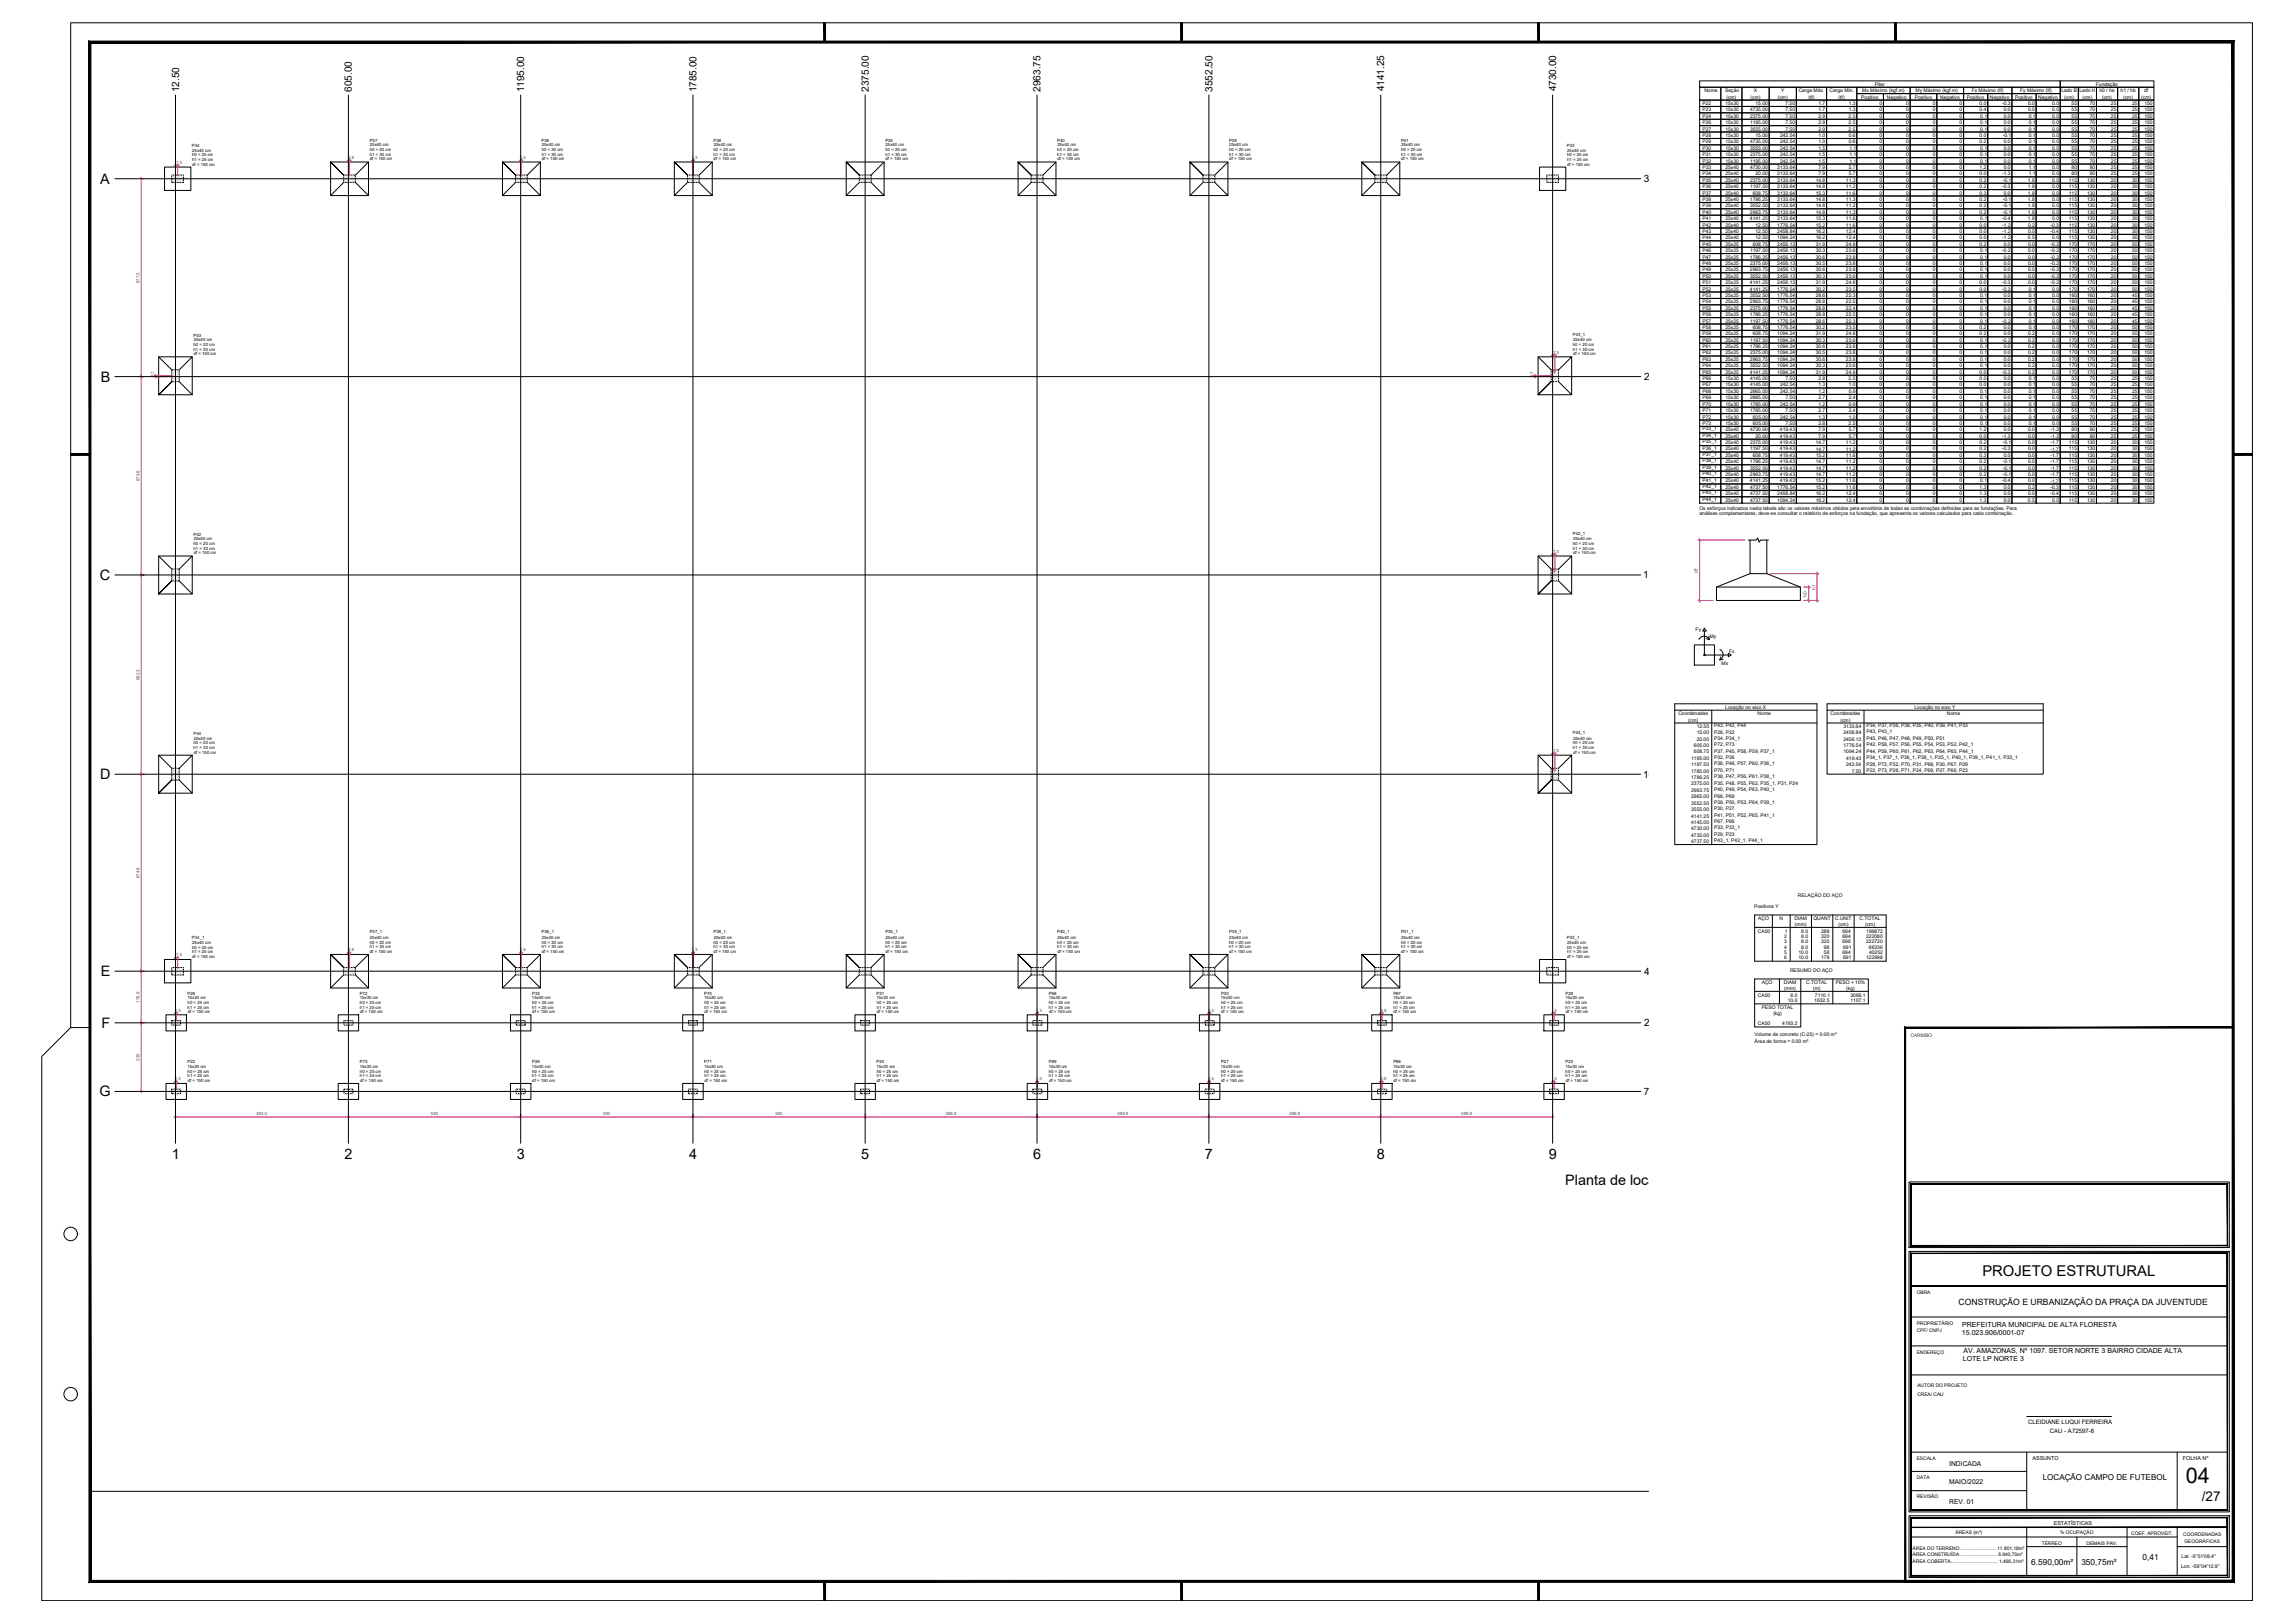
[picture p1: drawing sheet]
<svg xmlns="http://www.w3.org/2000/svg" width="1189mm" height="841mm" viewBox="0 0 1189 841" stroke-linecap="round" stroke-linejoin="round" font-family="sans-serif">
<defs><g id="words">
<text font-size="11.2" x="1133" y="768">04</text>
<text font-size="7.7" x="1027" y="661">PROJETO ESTRUTURAL</text>
<g font-size="7.5">
<text x="52" y="95">A</text>
<text x="52" y="198">B</text>
<text x="52" y="301">C</text>
<text x="52" y="404">D</text>
<text x="52" y="506">E</text>
<text x="53" y="533">F</text>
<text x="52" y="568">G</text>
<text x="89" y="600">1</text>
<text x="179" y="600">2</text>
<text x="268" y="600">3</text>
<text x="357" y="600">4</text>
<text x="446" y="600">5</text>
<text x="535" y="600">6</text>
<text x="624" y="600">7</text>
<text x="714" y="600">8</text>
<text x="803" y="600">9</text>
<text x="811" y="614">Planta de locação</text>
</g>
<text font-size="7" x="1141" y="778">/27</text>
<g font-size="5.2">
<text x="93" y="48" transform="rotate(-90 93 48)">12.50</text>
<text x="182" y="48" transform="rotate(-90 182 48)">605.00</text>
<text x="272" y="48" transform="rotate(-90 272 48)">1195.00</text>
<text x="361" y="48" transform="rotate(-90 361 48)">1785.00</text>
<text x="450" y="48" transform="rotate(-90 450 48)">2375.00</text>
<text x="539" y="48" transform="rotate(-90 539 48)">2963.75</text>
<text x="628" y="48" transform="rotate(-90 628 48)">3552.50</text>
<text x="717" y="47" transform="rotate(-90 717 47)">4141.25</text>
<text x="806" y="47" transform="rotate(-90 806 47)">4730.00</text>
<text x="852" y="94">3133.64</text>
<text x="852" y="197">2456.13</text>
<text x="852" y="300">1776.54</text>
<text x="852" y="403">1094.24</text>
<text x="852" y="505">419.43</text>
<text x="852" y="532">242.54</text>
<text x="852" y="567">7.50</text>
</g>
<text font-size="4.5" x="1015" y="676">CONSTRUÇÃO E URBANIZAÇÃO DA PRAÇA DA JUVENTUDE</text>
<g font-size="4.3">
<text x="1110" y="809">0,41</text>
<text x="1053" y="811">6.590,00m²</text>
<text x="1079" y="811">350,75m²</text>
</g>
<text font-size="4.2" x="1059" y="767">LOCAÇÃO CAMPO DE FUTEBOL</text>
<g font-size="3.6">
<text x="1017" y="688">PREFEITURA MUNICIPAL DE ALTA FLORESTA</text>
<text x="1017" y="692">15.023.906/0001-07</text>
<text x="1018" y="701">AV. AMAZONAS, Nº 1097. SETOR NORTE 3 BAIRRO CIDADE ALTA</text>
<text x="1017" y="705">LOTE LP NORTE 3</text>
</g>
<g font-size="3.5">
<text x="1010" y="759">INDICADA</text>
<text x="1010" y="769">MAIO/2022</text>
<text x="1010" y="779">REV. 01</text>
</g>
<g font-size="3.1">
<text x="1051" y="738">CLEIDIANE LUQUI FERREIRA</text>
<text x="1062" y="743">CAU - A72597-8</text>
</g>
<g font-size="2.8">
<text x="1053" y="756">ASSUNTO</text>
<text x="1131" y="756">FOLHA Nº</text>
<text x="1064" y="790">ESTATÍSTICAS</text>
</g>
<g font-size="2.6">
<text x="883" y="48">Nome</text>
<text x="894" y="48">Seção</text>
<text x="909" y="48">X</text>
<text x="923" y="48">Y</text>
<text x="932" y="48">Carga Máx.</text>
<text x="948" y="48">Carga Mín.</text>
<text x="965" y="48">Mx Máximo (kgf.m)</text>
<text x="972" y="44">Pilar</text>
<text x="993" y="48">My Máximo (kgf.m)</text>
<text x="1022" y="48">Fx Máximo (tf)</text>
<text x="1047" y="48">Fy Máximo (tf)</text>
<text x="1068" y="48">Lado B</text>
<text x="1078" y="48">Lado H</text>
<text x="1086" y="45">Fundação</text>
<text x="1088" y="48">h0 / ha</text>
<text x="1099" y="48">h1 / hb</text>
<text x="1111" y="48">df</text>
<text x="895" y="51">(cm)</text>
<text x="907" y="51">(cm)</text>
<text x="921" y="51">(cm)</text>
<text x="937" y="51">(tf)</text>
<text x="953" y="51">(tf)</text>
<text x="965" y="51">Positivo</text>
<text x="978" y="51">Negativo</text>
<text x="992" y="51">Positivo</text>
<text x="1006" y="51">Negativo</text>
<text x="1019" y="51">Positivo</text>
<text x="1031" y="51">Negativo</text>
<text x="1044" y="51">Positivo</text>
<text x="1056" y="51">Negativo</text>
<text x="1070" y="51">(cm)</text>
<text x="1079" y="51">(cm)</text>
<text x="1089" y="51">(cm)</text>
<text x="1100" y="51">(cm)</text>
<text x="1110" y="51">(cm)</text>
<text x="882" y="54">P22</text>
<text x="882" y="58">P23</text>
<text x="894" y="54">15x30</text>
<text x="894" y="58">15x30</text>
<text x="907" y="58">4735.00</text>
<text x="910" y="54">15.00</text>
<text x="925" y="54">7.50</text>
<text x="925" y="58">7.50</text>
<text x="942" y="54">1.7</text>
<text x="942" y="58">1.7</text>
<text x="958" y="54">1.3</text>
<text x="958" y="58">1.3</text>
<text x="974" y="54">0</text>
<text x="974" y="58">0</text>
<text x="988" y="54">0</text>
<text x="988" y="58">0</text>
<text x="1002" y="54">0</text>
<text x="1002" y="58">0</text>
<text x="1016" y="54">0</text>
<text x="1016" y="58">0</text>
<text x="1026" y="54">0.0</text>
<text x="1026" y="58">0.4</text>
<text x="1038" y="54">-0.3</text>
<text x="1038" y="58">0.0</text>
<text x="1051" y="54">0.0</text>
<text x="1051" y="58">0.0</text>
<text x="1064" y="54">0.0</text>
<text x="1064" y="58">0.0</text>
<text x="1074" y="54">55</text>
<text x="1074" y="58">55</text>
<text x="1083" y="54">70</text>
<text x="1083" y="58">70</text>
<text x="1094" y="54">25</text>
<text x="1094" y="58">25</text>
<text x="1105" y="54">25</text>
<text x="1105" y="58">25</text>
<text x="1111" y="54">150</text>
<text x="1111" y="58">150</text>
<text x="882" y="61">P24</text>
<text x="882" y="64">P26</text>
<text x="894" y="61">15x30</text>
<text x="894" y="64">15x30</text>
<text x="907" y="61">2375.00</text>
<text x="907" y="64">1195.00</text>
<text x="925" y="61">7.50</text>
<text x="925" y="64">7.50</text>
<text x="942" y="61">2.9</text>
<text x="942" y="64">2.9</text>
<text x="958" y="61">2.5</text>
<text x="958" y="64">2.5</text>
<text x="974" y="61">0</text>
<text x="974" y="64">0</text>
<text x="988" y="61">0</text>
<text x="988" y="64">0</text>
<text x="1002" y="61">0</text>
<text x="1002" y="64">0</text>
<text x="1016" y="61">0</text>
<text x="1016" y="64">0</text>
<text x="1026" y="61">0.1</text>
<text x="1026" y="64">0.1</text>
<text x="1038" y="61">0.0</text>
<text x="1038" y="64">0.0</text>
<text x="1051" y="61">0.1</text>
<text x="1051" y="64">0.1</text>
<text x="1064" y="61">0.0</text>
<text x="1064" y="64">0.0</text>
<text x="1074" y="61">55</text>
<text x="1074" y="64">55</text>
<text x="1083" y="61">70</text>
<text x="1083" y="64">70</text>
<text x="1094" y="61">25</text>
<text x="1094" y="64">25</text>
<text x="1105" y="61">25</text>
<text x="1105" y="64">25</text>
<text x="1111" y="61">150</text>
<text x="1111" y="64">150</text>
<text x="882" y="68">P27</text>
<text x="882" y="71">P28</text>
<text x="894" y="68">15x30</text>
<text x="894" y="71">15x30</text>
<text x="907" y="68">3555.00</text>
<text x="910" y="71">15.00</text>
<text x="922" y="71">242.54</text>
<text x="925" y="68">7.50</text>
<text x="942" y="68">2.9</text>
<text x="942" y="71">1.0</text>
<text x="958" y="68">2.5</text>
<text x="958" y="71">0.6</text>
<text x="974" y="68">0</text>
<text x="974" y="71">0</text>
<text x="988" y="68">0</text>
<text x="988" y="71">0</text>
<text x="1002" y="68">0</text>
<text x="1002" y="71">0</text>
<text x="1016" y="68">0</text>
<text x="1016" y="71">0</text>
<text x="1026" y="71">0.0</text>
<text x="1026" y="68">0.1</text>
<text x="1038" y="71">-0.1</text>
<text x="1038" y="68">0.0</text>
<text x="1051" y="68">0.1</text>
<text x="1051" y="71">0.1</text>
<text x="1064" y="68">0.0</text>
<text x="1064" y="71">0.0</text>
<text x="1074" y="68">55</text>
<text x="1074" y="71">55</text>
<text x="1083" y="68">70</text>
<text x="1083" y="71">70</text>
<text x="1094" y="68">25</text>
<text x="1094" y="71">25</text>
<text x="1105" y="68">25</text>
<text x="1105" y="71">25</text>
<text x="1111" y="68">150</text>
<text x="1111" y="71">150</text>
<text x="882" y="74">P29</text>
<text x="882" y="78">P30</text>
<text x="894" y="74">15x30</text>
<text x="894" y="78">15x30</text>
<text x="907" y="74">4735.00</text>
<text x="907" y="78">3555.00</text>
<text x="922" y="74">242.54</text>
<text x="922" y="78">242.54</text>
<text x="942" y="78">1.5</text>
<text x="942" y="74">1.0</text>
<text x="958" y="74">0.6</text>
<text x="958" y="78">1.1</text>
<text x="974" y="74">0</text>
<text x="974" y="78">0</text>
<text x="988" y="74">0</text>
<text x="988" y="78">0</text>
<text x="1002" y="74">0</text>
<text x="1002" y="78">0</text>
<text x="1016" y="74">0</text>
<text x="1016" y="78">0</text>
<text x="1026" y="74">0.2</text>
<text x="1026" y="78">0.1</text>
<text x="1038" y="74">0.0</text>
<text x="1038" y="78">0.0</text>
<text x="1051" y="74">0.1</text>
<text x="1051" y="78">0.1</text>
<text x="1064" y="74">0.0</text>
<text x="1064" y="78">0.0</text>
<text x="1074" y="74">55</text>
<text x="1074" y="78">55</text>
<text x="1083" y="74">70</text>
<text x="1083" y="78">70</text>
<text x="1094" y="74">25</text>
<text x="1094" y="78">25</text>
<text x="1105" y="74">25</text>
<text x="1105" y="78">25</text>
<text x="1111" y="74">150</text>
<text x="1111" y="78">150</text>
<text x="882" y="81">P31</text>
<text x="894" y="81">15x30</text>
<text x="907" y="81">2375.00</text>
<text x="922" y="81">242.54</text>
<text x="942" y="81">1.5</text>
<text x="958" y="81">1.1</text>
<text x="974" y="81">0</text>
<text x="988" y="81">0</text>
<text x="1002" y="81">0</text>
<text x="1016" y="81">0</text>
<text x="1026" y="81">0.1</text>
<text x="1038" y="81">0.0</text>
<text x="1051" y="81">0.1</text>
<text x="1064" y="81">0.0</text>
<text x="1074" y="81">55</text>
<text x="1083" y="81">70</text>
<text x="1094" y="81">25</text>
<text x="1105" y="81">25</text>
<text x="1111" y="81">150</text>
<text x="882" y="84">P32</text>
<text x="882" y="88">P33</text>
<text x="894" y="84">15x30</text>
<text x="894" y="88">25x40</text>
<text x="907" y="84">1195.00</text>
<text x="907" y="88">4730.00</text>
<text x="921" y="88">3133.64</text>
<text x="922" y="84">242.54</text>
<text x="942" y="84">1.5</text>
<text x="942" y="88">7.9</text>
<text x="958" y="88">5.7</text>
<text x="958" y="84">1.1</text>
<text x="974" y="84">0</text>
<text x="974" y="88">0</text>
<text x="988" y="84">0</text>
<text x="988" y="88">0</text>
<text x="1002" y="84">0</text>
<text x="1002" y="88">0</text>
<text x="1016" y="84">0</text>
<text x="1016" y="88">0</text>
<text x="1026" y="88">1.2</text>
<text x="1026" y="84">0.1</text>
<text x="1038" y="84">0.0</text>
<text x="1038" y="88">0.0</text>
<text x="1051" y="84">0.1</text>
<text x="1051" y="88">1.1</text>
<text x="1064" y="84">0.0</text>
<text x="1064" y="88">0.0</text>
<text x="1074" y="84">55</text>
<text x="1074" y="88">80</text>
<text x="1083" y="84">70</text>
<text x="1083" y="88">90</text>
<text x="1094" y="84">25</text>
<text x="1094" y="88">25</text>
<text x="1105" y="84">25</text>
<text x="1105" y="88">25</text>
<text x="1111" y="84">150</text>
<text x="1111" y="88">150</text>
<text x="882" y="91">P34</text>
<text x="882" y="94">P35</text>
<text x="894" y="91">25x40</text>
<text x="894" y="94">25x40</text>
<text x="907" y="94">2375.00</text>
<text x="910" y="91">20.00</text>
<text x="921" y="91">3133.64</text>
<text x="921" y="94">3133.64</text>
<text x="941" y="94">14.8</text>
<text x="942" y="91">7.9</text>
<text x="957" y="94">11.3</text>
<text x="958" y="91">5.7</text>
<text x="974" y="91">0</text>
<text x="974" y="94">0</text>
<text x="988" y="91">0</text>
<text x="988" y="94">0</text>
<text x="1002" y="91">0</text>
<text x="1002" y="94">0</text>
<text x="1016" y="91">0</text>
<text x="1016" y="94">0</text>
<text x="1026" y="91">0.0</text>
<text x="1026" y="94">0.2</text>
<text x="1038" y="91">-1.3</text>
<text x="1038" y="94">-0.1</text>
<text x="1051" y="94">1.8</text>
<text x="1051" y="91">1.1</text>
<text x="1064" y="91">0.0</text>
<text x="1064" y="94">0.0</text>
<text x="1072" y="94">115</text>
<text x="1074" y="91">80</text>
<text x="1082" y="94">130</text>
<text x="1083" y="91">90</text>
<text x="1094" y="91">25</text>
<text x="1094" y="94">20</text>
<text x="1105" y="91">25</text>
<text x="1105" y="94">30</text>
<text x="1111" y="91">150</text>
<text x="1111" y="94">150</text>
<text x="882" y="97">P36</text>
<text x="882" y="101">P37</text>
<text x="894" y="97">25x40</text>
<text x="894" y="101">25x40</text>
<text x="907" y="97">1197.50</text>
<text x="908" y="101">608.75</text>
<text x="921" y="97">3133.64</text>
<text x="921" y="101">3133.64</text>
<text x="941" y="97">14.8</text>
<text x="941" y="101">15.3</text>
<text x="957" y="98">11.2</text>
<text x="957" y="101">11.6</text>
<text x="974" y="97">0</text>
<text x="974" y="101">0</text>
<text x="988" y="97">0</text>
<text x="988" y="101">0</text>
<text x="1002" y="97">0</text>
<text x="1002" y="101">0</text>
<text x="1016" y="97">0</text>
<text x="1016" y="101">0</text>
<text x="1026" y="97">0.2</text>
<text x="1026" y="101">0.3</text>
<text x="1038" y="97">-0.3</text>
<text x="1038" y="101">0.0</text>
<text x="1051" y="97">1.8</text>
<text x="1051" y="101">1.8</text>
<text x="1064" y="97">0.0</text>
<text x="1064" y="101">0.0</text>
<text x="1072" y="97">115</text>
<text x="1072" y="101">115</text>
<text x="1082" y="97">130</text>
<text x="1082" y="101">130</text>
<text x="1094" y="97">20</text>
<text x="1094" y="101">20</text>
<text x="1105" y="97">30</text>
<text x="1105" y="101">30</text>
<text x="1111" y="97">150</text>
<text x="1111" y="101">150</text>
<text x="882" y="104">P38</text>
<text x="882" y="107">P39</text>
<text x="894" y="104">25x40</text>
<text x="894" y="107">25x40</text>
<text x="907" y="104">1786.25</text>
<text x="907" y="107">3552.50</text>
<text x="921" y="104">3133.64</text>
<text x="921" y="107">3133.64</text>
<text x="941" y="104">14.8</text>
<text x="941" y="107">14.8</text>
<text x="957" y="104">11.3</text>
<text x="957" y="107">11.2</text>
<text x="974" y="104">0</text>
<text x="974" y="107">0</text>
<text x="988" y="104">0</text>
<text x="988" y="107">0</text>
<text x="1002" y="104">0</text>
<text x="1002" y="107">0</text>
<text x="1016" y="104">0</text>
<text x="1016" y="107">0</text>
<text x="1026" y="104">0.2</text>
<text x="1026" y="107">0.2</text>
<text x="1038" y="104">-0.1</text>
<text x="1038" y="107">-0.1</text>
<text x="1051" y="104">1.8</text>
<text x="1051" y="107">1.8</text>
<text x="1064" y="104">0.0</text>
<text x="1064" y="107">0.0</text>
<text x="1072" y="104">115</text>
<text x="1072" y="107">115</text>
<text x="1082" y="104">130</text>
<text x="1082" y="107">130</text>
<text x="1094" y="104">20</text>
<text x="1094" y="107">20</text>
<text x="1105" y="104">30</text>
<text x="1105" y="107">30</text>
<text x="1111" y="104">150</text>
<text x="1111" y="107">150</text>
<text x="882" y="111">P40</text>
<text x="894" y="111">25x40</text>
<text x="907" y="111">2963.75</text>
<text x="921" y="111">3133.64</text>
<text x="941" y="111">14.8</text>
<text x="957" y="111">11.3</text>
<text x="974" y="111">0</text>
<text x="988" y="111">0</text>
<text x="1002" y="111">0</text>
<text x="1016" y="111">0</text>
<text x="1026" y="111">0.2</text>
<text x="1038" y="111">-0.1</text>
<text x="1051" y="111">1.8</text>
<text x="1064" y="111">0.0</text>
<text x="1072" y="111">115</text>
<text x="1082" y="111">130</text>
<text x="1094" y="111">20</text>
<text x="1105" y="111">30</text>
<text x="1111" y="111">150</text>
<text x="882" y="114">P41</text>
<text x="882" y="117">P42</text>
<text x="894" y="114">25x40</text>
<text x="894" y="117">25x40</text>
<text x="907" y="114">4141.25</text>
<text x="910" y="117">12.50</text>
<text x="921" y="114">3133.64</text>
<text x="921" y="117">1776.54</text>
<text x="941" y="114">15.3</text>
<text x="941" y="117">15.2</text>
<text x="957" y="114">11.6</text>
<text x="957" y="117">11.6</text>
<text x="974" y="114">0</text>
<text x="974" y="117">0</text>
<text x="988" y="114">0</text>
<text x="988" y="117">0</text>
<text x="1002" y="114">0</text>
<text x="1002" y="117">0</text>
<text x="1016" y="114">0</text>
<text x="1016" y="117">0</text>
<text x="1026" y="117">0.0</text>
<text x="1026" y="114">0.1</text>
<text x="1038" y="114">-0.4</text>
<text x="1038" y="117">-1.2</text>
<text x="1051" y="114">1.8</text>
<text x="1051" y="117">0.2</text>
<text x="1063" y="117">-0.3</text>
<text x="1064" y="114">0.0</text>
<text x="1072" y="114">115</text>
<text x="1072" y="117">115</text>
<text x="1082" y="114">130</text>
<text x="1082" y="117">130</text>
<text x="1094" y="114">20</text>
<text x="1094" y="117">20</text>
<text x="1105" y="114">30</text>
<text x="1105" y="117">30</text>
<text x="1111" y="114">150</text>
<text x="1111" y="117">150</text>
<text x="882" y="121">P43</text>
<text x="882" y="124">P44</text>
<text x="894" y="121">25x40</text>
<text x="894" y="124">25x40</text>
<text x="910" y="121">12.50</text>
<text x="910" y="124">12.50</text>
<text x="921" y="121">2458.84</text>
<text x="921" y="124">1094.24</text>
<text x="941" y="121">16.2</text>
<text x="941" y="124">16.2</text>
<text x="957" y="121">12.4</text>
<text x="957" y="124">12.4</text>
<text x="974" y="121">0</text>
<text x="974" y="124">0</text>
<text x="988" y="121">0</text>
<text x="988" y="124">0</text>
<text x="1002" y="121">0</text>
<text x="1002" y="124">0</text>
<text x="1016" y="121">0</text>
<text x="1016" y="124">0</text>
<text x="1026" y="121">0.0</text>
<text x="1026" y="124">0.0</text>
<text x="1038" y="121">-1.2</text>
<text x="1038" y="124">-1.2</text>
<text x="1051" y="124">0.5</text>
<text x="1051" y="121">0.0</text>
<text x="1063" y="121">-0.4</text>
<text x="1064" y="124">0.0</text>
<text x="1072" y="121">115</text>
<text x="1072" y="124">115</text>
<text x="1082" y="121">130</text>
<text x="1082" y="124">130</text>
<text x="1094" y="121">20</text>
<text x="1094" y="124">20</text>
<text x="1105" y="121">30</text>
<text x="1105" y="124">30</text>
<text x="1111" y="121">150</text>
<text x="1111" y="124">150</text>
<text x="882" y="127">P45</text>
<text x="882" y="131">P46</text>
<text x="894" y="127">25x25</text>
<text x="894" y="131">25x25</text>
<text x="907" y="131">1197.50</text>
<text x="908" y="127">608.75</text>
<text x="921" y="127">2456.13</text>
<text x="921" y="131">2456.13</text>
<text x="941" y="127">31.9</text>
<text x="941" y="131">30.3</text>
<text x="957" y="127">24.8</text>
<text x="957" y="131">23.6</text>
<text x="974" y="127">0</text>
<text x="974" y="131">0</text>
<text x="988" y="127">0</text>
<text x="988" y="131">0</text>
<text x="1002" y="127">0</text>
<text x="1002" y="131">0</text>
<text x="1016" y="127">0</text>
<text x="1016" y="131">0</text>
<text x="1026" y="127">0.2</text>
<text x="1026" y="131">0.1</text>
<text x="1038" y="131">-0.2</text>
<text x="1038" y="127">0.0</text>
<text x="1051" y="127">0.0</text>
<text x="1051" y="131">0.0</text>
<text x="1063" y="127">-0.2</text>
<text x="1063" y="131">-0.2</text>
<text x="1072" y="127">170</text>
<text x="1072" y="131">170</text>
<text x="1082" y="127">170</text>
<text x="1082" y="131">170</text>
<text x="1094" y="127">20</text>
<text x="1094" y="131">20</text>
<text x="1105" y="127">50</text>
<text x="1105" y="131">50</text>
<text x="1111" y="127">150</text>
<text x="1111" y="131">150</text>
<text x="882" y="134">P47</text>
<text x="882" y="137">P48</text>
<text x="894" y="134">25x25</text>
<text x="894" y="137">25x25</text>
<text x="907" y="134">1786.25</text>
<text x="907" y="137">2375.00</text>
<text x="921" y="134">2456.13</text>
<text x="921" y="137">2456.13</text>
<text x="941" y="134">30.6</text>
<text x="941" y="137">30.5</text>
<text x="957" y="134">23.8</text>
<text x="957" y="137">23.8</text>
<text x="974" y="134">0</text>
<text x="974" y="137">0</text>
<text x="988" y="134">0</text>
<text x="988" y="137">0</text>
<text x="1002" y="134">0</text>
<text x="1002" y="137">0</text>
<text x="1016" y="134">0</text>
<text x="1016" y="137">0</text>
<text x="1026" y="134">0.1</text>
<text x="1026" y="137">0.1</text>
<text x="1038" y="134">0.0</text>
<text x="1038" y="137">0.0</text>
<text x="1051" y="134">0.0</text>
<text x="1051" y="137">0.0</text>
<text x="1063" y="134">-0.2</text>
<text x="1063" y="137">-0.2</text>
<text x="1072" y="134">170</text>
<text x="1072" y="137">170</text>
<text x="1082" y="134">170</text>
<text x="1082" y="137">170</text>
<text x="1094" y="134">20</text>
<text x="1094" y="137">20</text>
<text x="1105" y="134">50</text>
<text x="1105" y="137">50</text>
<text x="1111" y="134">150</text>
<text x="1111" y="137">150</text>
<text x="882" y="141">P49</text>
<text x="882" y="144">P50</text>
<text x="894" y="141">25x25</text>
<text x="894" y="144">25x25</text>
<text x="907" y="141">2963.75</text>
<text x="907" y="144">3552.50</text>
<text x="921" y="141">2456.13</text>
<text x="921" y="144">2456.13</text>
<text x="941" y="141">30.6</text>
<text x="941" y="144">30.3</text>
<text x="957" y="141">23.8</text>
<text x="957" y="144">23.6</text>
<text x="974" y="141">0</text>
<text x="974" y="144">0</text>
<text x="988" y="141">0</text>
<text x="988" y="144">0</text>
<text x="1002" y="141">0</text>
<text x="1002" y="144">0</text>
<text x="1016" y="141">0</text>
<text x="1016" y="144">0</text>
<text x="1026" y="141">0.1</text>
<text x="1026" y="144">0.1</text>
<text x="1038" y="141">0.0</text>
<text x="1038" y="144">0.0</text>
<text x="1051" y="141">0.0</text>
<text x="1051" y="144">0.0</text>
<text x="1063" y="141">-0.2</text>
<text x="1063" y="144">-0.2</text>
<text x="1072" y="141">170</text>
<text x="1072" y="144">170</text>
<text x="1082" y="141">170</text>
<text x="1082" y="144">170</text>
<text x="1094" y="141">20</text>
<text x="1094" y="144">20</text>
<text x="1105" y="141">50</text>
<text x="1105" y="144">50</text>
<text x="1111" y="141">150</text>
<text x="1111" y="144">150</text>
<text x="882" y="147">P51</text>
<text x="894" y="147">25x25</text>
<text x="907" y="147">4141.25</text>
<text x="921" y="147">2456.13</text>
<text x="941" y="147">31.9</text>
<text x="957" y="147">24.8</text>
<text x="974" y="147">0</text>
<text x="988" y="147">0</text>
<text x="1002" y="147">0</text>
<text x="1016" y="147">0</text>
<text x="1026" y="147">0.0</text>
<text x="1038" y="147">-0.3</text>
<text x="1051" y="147">0.0</text>
<text x="1063" y="147">-0.2</text>
<text x="1072" y="147">170</text>
<text x="1082" y="147">170</text>
<text x="1094" y="147">20</text>
<text x="1105" y="147">50</text>
<text x="1111" y="147">150</text>
<text x="882" y="151">P52</text>
<text x="882" y="154">P53</text>
<text x="894" y="151">25x25</text>
<text x="894" y="154">25x25</text>
<text x="907" y="151">4141.25</text>
<text x="907" y="154">3552.50</text>
<text x="921" y="151">1776.54</text>
<text x="921" y="154">1776.54</text>
<text x="941" y="151">30.2</text>
<text x="941" y="154">28.6</text>
<text x="957" y="151">23.5</text>
<text x="957" y="154">22.3</text>
<text x="974" y="151">0</text>
<text x="974" y="154">0</text>
<text x="988" y="151">0</text>
<text x="988" y="154">0</text>
<text x="1002" y="151">0</text>
<text x="1002" y="154">0</text>
<text x="1016" y="151">0</text>
<text x="1016" y="154">0</text>
<text x="1026" y="151">0.0</text>
<text x="1026" y="154">0.1</text>
<text x="1038" y="151">-0.3</text>
<text x="1038" y="154">0.0</text>
<text x="1051" y="151">0.1</text>
<text x="1051" y="154">0.1</text>
<text x="1064" y="151">0.0</text>
<text x="1064" y="154">0.0</text>
<text x="1072" y="151">170</text>
<text x="1072" y="154">160</text>
<text x="1082" y="151">170</text>
<text x="1082" y="154">160</text>
<text x="1094" y="151">20</text>
<text x="1094" y="154">20</text>
<text x="1105" y="151">50</text>
<text x="1105" y="154">45</text>
<text x="1111" y="151">150</text>
<text x="1111" y="154">150</text>
<text x="882" y="157">P54</text>
<text x="882" y="160">P55</text>
<text x="894" y="157">25x25</text>
<text x="894" y="160">25x25</text>
<text x="907" y="157">2963.75</text>
<text x="907" y="160">2375.00</text>
<text x="921" y="157">1776.54</text>
<text x="921" y="160">1776.54</text>
<text x="941" y="157">28.8</text>
<text x="941" y="160">28.8</text>
<text x="957" y="157">22.5</text>
<text x="957" y="161">22.4</text>
<text x="974" y="157">0</text>
<text x="974" y="160">0</text>
<text x="988" y="157">0</text>
<text x="988" y="160">0</text>
<text x="1002" y="157">0</text>
<text x="1002" y="160">0</text>
<text x="1016" y="157">0</text>
<text x="1016" y="160">0</text>
<text x="1026" y="157">0.1</text>
<text x="1026" y="160">0.1</text>
<text x="1038" y="157">0.0</text>
<text x="1038" y="160">0.0</text>
<text x="1051" y="157">0.1</text>
<text x="1051" y="160">0.1</text>
<text x="1064" y="157">0.0</text>
<text x="1064" y="160">0.0</text>
<text x="1072" y="157">160</text>
<text x="1072" y="160">160</text>
<text x="1082" y="157">160</text>
<text x="1082" y="160">160</text>
<text x="1094" y="157">20</text>
<text x="1094" y="160">20</text>
<text x="1105" y="157">45</text>
<text x="1105" y="160">45</text>
<text x="1111" y="157">150</text>
<text x="1111" y="160">150</text>
<text x="882" y="164">P56</text>
<text x="882" y="167">P57</text>
<text x="894" y="164">25x25</text>
<text x="894" y="167">25x25</text>
<text x="907" y="164">1786.25</text>
<text x="907" y="167">1197.50</text>
<text x="921" y="164">1776.54</text>
<text x="921" y="167">1776.54</text>
<text x="941" y="164">28.8</text>
<text x="941" y="167">28.6</text>
<text x="957" y="164">22.5</text>
<text x="957" y="167">22.3</text>
<text x="974" y="164">0</text>
<text x="974" y="167">0</text>
<text x="988" y="164">0</text>
<text x="988" y="167">0</text>
<text x="1002" y="164">0</text>
<text x="1002" y="167">0</text>
<text x="1016" y="164">0</text>
<text x="1016" y="167">0</text>
<text x="1026" y="164">0.1</text>
<text x="1026" y="167">0.1</text>
<text x="1038" y="167">-0.2</text>
<text x="1038" y="164">0.0</text>
<text x="1051" y="164">0.1</text>
<text x="1051" y="167">0.1</text>
<text x="1064" y="164">0.0</text>
<text x="1064" y="167">0.0</text>
<text x="1072" y="164">160</text>
<text x="1072" y="167">160</text>
<text x="1082" y="164">160</text>
<text x="1082" y="167">160</text>
<text x="1094" y="164">20</text>
<text x="1094" y="167">20</text>
<text x="1105" y="164">45</text>
<text x="1105" y="167">45</text>
<text x="1111" y="164">150</text>
<text x="1111" y="167">150</text>
<text x="882" y="170">P58</text>
<text x="882" y="174">P59</text>
<text x="894" y="170">25x25</text>
<text x="894" y="174">25x25</text>
<text x="908" y="170">608.75</text>
<text x="908" y="174">608.75</text>
<text x="921" y="170">1776.54</text>
<text x="921" y="174">1094.24</text>
<text x="941" y="170">30.2</text>
<text x="941" y="174">31.9</text>
<text x="957" y="170">23.5</text>
<text x="957" y="174">24.8</text>
<text x="974" y="170">0</text>
<text x="974" y="174">0</text>
<text x="988" y="170">0</text>
<text x="988" y="174">0</text>
<text x="1002" y="170">0</text>
<text x="1002" y="174">0</text>
<text x="1016" y="170">0</text>
<text x="1016" y="174">0</text>
<text x="1026" y="170">0.2</text>
<text x="1026" y="174">0.2</text>
<text x="1038" y="170">0.0</text>
<text x="1038" y="174">0.0</text>
<text x="1051" y="174">0.2</text>
<text x="1051" y="170">0.1</text>
<text x="1064" y="170">0.0</text>
<text x="1064" y="174">0.0</text>
<text x="1072" y="170">170</text>
<text x="1072" y="174">170</text>
<text x="1082" y="170">170</text>
<text x="1082" y="174">170</text>
<text x="1094" y="170">20</text>
<text x="1094" y="174">20</text>
<text x="1105" y="170">50</text>
<text x="1105" y="174">50</text>
<text x="1111" y="170">150</text>
<text x="1111" y="174">150</text>
<text x="882" y="177">P60</text>
<text x="894" y="177">25x25</text>
<text x="907" y="177">1197.50</text>
<text x="921" y="177">1094.24</text>
<text x="941" y="177">30.3</text>
<text x="957" y="177">23.6</text>
<text x="974" y="177">0</text>
<text x="988" y="177">0</text>
<text x="1002" y="177">0</text>
<text x="1016" y="177">0</text>
<text x="1026" y="177">0.1</text>
<text x="1038" y="177">-0.2</text>
<text x="1051" y="177">0.2</text>
<text x="1064" y="177">0.0</text>
<text x="1072" y="177">170</text>
<text x="1082" y="177">170</text>
<text x="1094" y="177">20</text>
<text x="1105" y="177">50</text>
<text x="1111" y="177">150</text>
<text x="882" y="180">P61</text>
<text x="882" y="184">P62</text>
<text x="894" y="180">25x25</text>
<text x="894" y="184">25x25</text>
<text x="907" y="180">1786.25</text>
<text x="907" y="184">2375.00</text>
<text x="921" y="180">1094.24</text>
<text x="921" y="184">1094.24</text>
<text x="941" y="180">30.6</text>
<text x="941" y="184">30.5</text>
<text x="957" y="180">23.8</text>
<text x="957" y="184">23.8</text>
<text x="974" y="180">0</text>
<text x="974" y="184">0</text>
<text x="988" y="180">0</text>
<text x="988" y="184">0</text>
<text x="1002" y="180">0</text>
<text x="1002" y="184">0</text>
<text x="1016" y="180">0</text>
<text x="1016" y="184">0</text>
<text x="1026" y="180">0.1</text>
<text x="1026" y="184">0.1</text>
<text x="1038" y="180">0.0</text>
<text x="1038" y="184">0.0</text>
<text x="1051" y="180">0.2</text>
<text x="1051" y="184">0.2</text>
<text x="1064" y="180">0.0</text>
<text x="1064" y="184">0.0</text>
<text x="1072" y="180">170</text>
<text x="1072" y="184">170</text>
<text x="1082" y="180">170</text>
<text x="1082" y="184">170</text>
<text x="1094" y="180">20</text>
<text x="1094" y="184">20</text>
<text x="1105" y="180">50</text>
<text x="1105" y="184">50</text>
<text x="1111" y="180">150</text>
<text x="1111" y="184">150</text>
<text x="882" y="187">P63</text>
<text x="882" y="190">P64</text>
<text x="894" y="187">25x25</text>
<text x="894" y="190">25x25</text>
<text x="907" y="187">2963.75</text>
<text x="907" y="190">3552.50</text>
<text x="921" y="187">1094.24</text>
<text x="921" y="190">1094.24</text>
<text x="941" y="187">30.6</text>
<text x="941" y="190">30.3</text>
<text x="957" y="187">23.8</text>
<text x="957" y="190">23.6</text>
<text x="974" y="187">0</text>
<text x="974" y="190">0</text>
<text x="988" y="187">0</text>
<text x="988" y="190">0</text>
<text x="1002" y="187">0</text>
<text x="1002" y="190">0</text>
<text x="1016" y="187">0</text>
<text x="1016" y="190">0</text>
<text x="1026" y="187">0.1</text>
<text x="1026" y="190">0.1</text>
<text x="1038" y="187">0.0</text>
<text x="1038" y="190">0.0</text>
<text x="1051" y="187">0.2</text>
<text x="1051" y="190">0.2</text>
<text x="1064" y="187">0.0</text>
<text x="1064" y="190">0.0</text>
<text x="1072" y="187">170</text>
<text x="1072" y="190">170</text>
<text x="1082" y="187">170</text>
<text x="1082" y="190">170</text>
<text x="1094" y="187">20</text>
<text x="1094" y="190">20</text>
<text x="1105" y="187">50</text>
<text x="1105" y="190">50</text>
<text x="1111" y="187">150</text>
<text x="1111" y="190">150</text>
<text x="882" y="194">P65</text>
<text x="882" y="197">P66</text>
<text x="894" y="194">25x25</text>
<text x="894" y="197">15x30</text>
<text x="907" y="194">4141.25</text>
<text x="907" y="197">4145.00</text>
<text x="921" y="194">1094.24</text>
<text x="925" y="197">7.50</text>
<text x="941" y="194">31.9</text>
<text x="942" y="197">2.8</text>
<text x="957" y="194">24.8</text>
<text x="958" y="197">2.5</text>
<text x="974" y="194">0</text>
<text x="974" y="197">0</text>
<text x="988" y="194">0</text>
<text x="988" y="197">0</text>
<text x="1002" y="194">0</text>
<text x="1002" y="197">0</text>
<text x="1016" y="194">0</text>
<text x="1016" y="197">0</text>
<text x="1026" y="194">0.0</text>
<text x="1026" y="197">0.0</text>
<text x="1038" y="194">-0.3</text>
<text x="1038" y="197">0.0</text>
<text x="1051" y="194">0.2</text>
<text x="1051" y="197">0.1</text>
<text x="1064" y="194">0.0</text>
<text x="1064" y="197">0.0</text>
<text x="1072" y="194">170</text>
<text x="1074" y="197">55</text>
<text x="1082" y="194">170</text>
<text x="1083" y="197">70</text>
<text x="1094" y="194">20</text>
<text x="1094" y="197">25</text>
<text x="1105" y="194">50</text>
<text x="1105" y="197">25</text>
<text x="1111" y="194">150</text>
<text x="1111" y="197">150</text>
<text x="882" y="200">P67</text>
<text x="882" y="204">P68</text>
<text x="894" y="200">15x30</text>
<text x="894" y="204">15x30</text>
<text x="907" y="200">4145.00</text>
<text x="907" y="204">2965.00</text>
<text x="922" y="200">242.54</text>
<text x="922" y="204">242.54</text>
<text x="942" y="200">1.3</text>
<text x="942" y="204">1.2</text>
<text x="958" y="200">1.0</text>
<text x="958" y="204">0.9</text>
<text x="974" y="200">0</text>
<text x="974" y="204">0</text>
<text x="988" y="200">0</text>
<text x="988" y="204">0</text>
<text x="1002" y="200">0</text>
<text x="1002" y="204">0</text>
<text x="1016" y="200">0</text>
<text x="1016" y="204">0</text>
<text x="1026" y="200">0.0</text>
<text x="1026" y="204">0.1</text>
<text x="1038" y="200">0.0</text>
<text x="1038" y="204">0.0</text>
<text x="1051" y="200">0.1</text>
<text x="1051" y="204">0.1</text>
<text x="1064" y="200">0.0</text>
<text x="1064" y="204">0.0</text>
<text x="1074" y="200">55</text>
<text x="1074" y="204">55</text>
<text x="1083" y="200">70</text>
<text x="1083" y="204">70</text>
<text x="1094" y="200">25</text>
<text x="1094" y="204">25</text>
<text x="1105" y="200">25</text>
<text x="1105" y="204">25</text>
<text x="1111" y="200">150</text>
<text x="1111" y="204">150</text>
<text x="882" y="207">P69</text>
<text x="894" y="207">15x30</text>
<text x="907" y="207">2965.00</text>
<text x="925" y="207">7.50</text>
<text x="942" y="207">2.7</text>
<text x="958" y="207">2.4</text>
<text x="974" y="207">0</text>
<text x="988" y="207">0</text>
<text x="1002" y="207">0</text>
<text x="1016" y="207">0</text>
<text x="1026" y="207">0.1</text>
<text x="1038" y="207">0.0</text>
<text x="1051" y="207">0.1</text>
<text x="1064" y="207">0.0</text>
<text x="1074" y="207">55</text>
<text x="1083" y="207">70</text>
<text x="1094" y="207">25</text>
<text x="1105" y="207">25</text>
<text x="1111" y="207">150</text>
<text x="882" y="210">P70</text>
<text x="882" y="214">P71</text>
<text x="894" y="210">15x30</text>
<text x="894" y="214">15x30</text>
<text x="907" y="210">1785.00</text>
<text x="907" y="214">1785.00</text>
<text x="922" y="210">242.54</text>
<text x="925" y="214">7.50</text>
<text x="942" y="210">1.2</text>
<text x="942" y="214">2.7</text>
<text x="958" y="210">0.9</text>
<text x="958" y="214">2.4</text>
<text x="974" y="210">0</text>
<text x="974" y="214">0</text>
<text x="988" y="210">0</text>
<text x="988" y="214">0</text>
<text x="1002" y="210">0</text>
<text x="1002" y="214">0</text>
<text x="1016" y="210">0</text>
<text x="1016" y="214">0</text>
<text x="1026" y="210">0.1</text>
<text x="1026" y="214">0.1</text>
<text x="1038" y="210">0.0</text>
<text x="1038" y="214">0.0</text>
<text x="1051" y="210">0.1</text>
<text x="1051" y="214">0.1</text>
<text x="1064" y="210">0.0</text>
<text x="1064" y="214">0.0</text>
<text x="1074" y="210">55</text>
<text x="1074" y="214">55</text>
<text x="1083" y="210">70</text>
<text x="1083" y="214">70</text>
<text x="1094" y="210">25</text>
<text x="1094" y="214">25</text>
<text x="1105" y="210">25</text>
<text x="1105" y="214">25</text>
<text x="1111" y="210">150</text>
<text x="1111" y="214">150</text>
<text x="882" y="217">P72</text>
<text x="882" y="220">P73</text>
<text x="894" y="217">15x30</text>
<text x="894" y="220">15x30</text>
<text x="908" y="217">605.00</text>
<text x="908" y="220">605.00</text>
<text x="922" y="217">242.54</text>
<text x="925" y="220">7.50</text>
<text x="942" y="217">1.3</text>
<text x="942" y="220">2.8</text>
<text x="958" y="220">2.5</text>
<text x="958" y="217">1.0</text>
<text x="974" y="217">0</text>
<text x="974" y="220">0</text>
<text x="988" y="217">0</text>
<text x="988" y="220">0</text>
<text x="1002" y="217">0</text>
<text x="1002" y="220">0</text>
<text x="1016" y="217">0</text>
<text x="1016" y="220">0</text>
<text x="1026" y="217">0.1</text>
<text x="1026" y="220">0.1</text>
<text x="1038" y="217">0.0</text>
<text x="1038" y="220">0.0</text>
<text x="1051" y="217">0.1</text>
<text x="1051" y="220">0.1</text>
<text x="1064" y="217">0.0</text>
<text x="1064" y="220">0.0</text>
<text x="1074" y="217">55</text>
<text x="1074" y="220">55</text>
<text x="1083" y="217">70</text>
<text x="1083" y="220">70</text>
<text x="1094" y="217">25</text>
<text x="1094" y="220">25</text>
<text x="1105" y="217">25</text>
<text x="1105" y="220">25</text>
<text x="1111" y="217">150</text>
<text x="1111" y="220">150</text>
<text x="882" y="223">P33_1</text>
<text x="882" y="226">P34_1</text>
<text x="894" y="223">25x40</text>
<text x="894" y="227">25x40</text>
<text x="907" y="223">4730.00</text>
<text x="910" y="227">20.00</text>
<text x="922" y="223">419.43</text>
<text x="922" y="227">419.43</text>
<text x="942" y="223">7.9</text>
<text x="942" y="227">7.9</text>
<text x="958" y="223">5.7</text>
<text x="958" y="227">5.7</text>
<text x="974" y="223">0</text>
<text x="974" y="227">0</text>
<text x="988" y="223">0</text>
<text x="988" y="227">0</text>
<text x="1002" y="223">0</text>
<text x="1002" y="227">0</text>
<text x="1016" y="223">0</text>
<text x="1016" y="227">0</text>
<text x="1026" y="224">1.2</text>
<text x="1026" y="227">0.0</text>
<text x="1038" y="227">-1.3</text>
<text x="1038" y="223">0.0</text>
<text x="1051" y="223">0.0</text>
<text x="1051" y="227">0.0</text>
<text x="1063" y="224">-1.2</text>
<text x="1063" y="227">-1.2</text>
<text x="1074" y="223">80</text>
<text x="1074" y="227">80</text>
<text x="1083" y="223">90</text>
<text x="1083" y="227">90</text>
<text x="1094" y="223">25</text>
<text x="1094" y="227">25</text>
<text x="1105" y="223">25</text>
<text x="1105" y="227">25</text>
<text x="1111" y="223">150</text>
<text x="1111" y="227">150</text>
<text x="882" y="230">P35_1</text>
<text x="882" y="233">P36_1</text>
<text x="894" y="230">25x40</text>
<text x="894" y="233">25x40</text>
<text x="907" y="230">2375.00</text>
<text x="907" y="233">1197.50</text>
<text x="922" y="230">419.43</text>
<text x="922" y="233">419.43</text>
<text x="941" y="230">14.7</text>
<text x="941" y="233">14.7</text>
<text x="957" y="230">11.2</text>
<text x="957" y="233">11.2</text>
<text x="974" y="230">0</text>
<text x="974" y="233">0</text>
<text x="988" y="230">0</text>
<text x="988" y="233">0</text>
<text x="1002" y="230">0</text>
<text x="1002" y="233">0</text>
<text x="1016" y="230">0</text>
<text x="1016" y="233">0</text>
<text x="1026" y="230">0.2</text>
<text x="1026" y="233">0.2</text>
<text x="1038" y="233">-0.3</text>
<text x="1038" y="230">-0.1</text>
<text x="1051" y="230">0.0</text>
<text x="1051" y="233">0.0</text>
<text x="1063" y="230">-1.7</text>
<text x="1063" y="233">-1.7</text>
<text x="1072" y="230">115</text>
<text x="1072" y="233">115</text>
<text x="1082" y="230">130</text>
<text x="1082" y="233">130</text>
<text x="1094" y="230">20</text>
<text x="1094" y="233">20</text>
<text x="1105" y="230">30</text>
<text x="1105" y="233">30</text>
<text x="1111" y="230">150</text>
<text x="1111" y="233">150</text>
<text x="882" y="236">P37_1</text>
<text x="882" y="240">P38_1</text>
<text x="894" y="237">25x40</text>
<text x="908" y="237">608.75</text>
<text x="922" y="237">419.43</text>
<text x="941" y="237">15.2</text>
<text x="957" y="237">11.6</text>
<text x="974" y="237">0</text>
<text x="988" y="237">0</text>
<text x="1002" y="237">0</text>
<text x="1016" y="237">0</text>
<text x="1026" y="237">0.3</text>
<text x="1038" y="237">0.0</text>
<text x="1051" y="237">0.0</text>
<text x="1063" y="237">-1.7</text>
<text x="1072" y="237">115</text>
<text x="1082" y="237">130</text>
<text x="1094" y="237">20</text>
<text x="1105" y="237">30</text>
<text x="1111" y="237">150</text>
<text x="882" y="243">P39_1</text>
<text x="894" y="240">25x40</text>
<text x="894" y="243">25x40</text>
<text x="907" y="240">1786.25</text>
<text x="907" y="243">3552.50</text>
<text x="922" y="240">419.43</text>
<text x="922" y="243">419.43</text>
<text x="941" y="240">14.7</text>
<text x="941" y="243">14.7</text>
<text x="957" y="240">11.2</text>
<text x="957" y="243">11.2</text>
<text x="974" y="240">0</text>
<text x="974" y="243">0</text>
<text x="988" y="240">0</text>
<text x="988" y="243">0</text>
<text x="1002" y="240">0</text>
<text x="1002" y="243">0</text>
<text x="1016" y="240">0</text>
<text x="1016" y="243">0</text>
<text x="1026" y="240">0.2</text>
<text x="1026" y="243">0.2</text>
<text x="1038" y="240">-0.1</text>
<text x="1038" y="243">-0.1</text>
<text x="1051" y="240">0.0</text>
<text x="1051" y="243">0.0</text>
<text x="1063" y="240">-1.7</text>
<text x="1063" y="243">-1.7</text>
<text x="1072" y="240">115</text>
<text x="1072" y="243">115</text>
<text x="1082" y="240">130</text>
<text x="1082" y="243">130</text>
<text x="1094" y="240">20</text>
<text x="1094" y="243">20</text>
<text x="1105" y="240">30</text>
<text x="1105" y="243">30</text>
<text x="1111" y="240">150</text>
<text x="1111" y="243">150</text>
<text x="882" y="246">P40_1</text>
<text x="882" y="250">P41_1</text>
<text x="894" y="247">25x40</text>
<text x="894" y="250">25x40</text>
<text x="907" y="247">2963.75</text>
<text x="907" y="250">4141.25</text>
<text x="922" y="247">419.43</text>
<text x="922" y="250">419.43</text>
<text x="941" y="247">14.7</text>
<text x="941" y="250">15.2</text>
<text x="957" y="247">11.2</text>
<text x="957" y="250">11.6</text>
<text x="974" y="247">0</text>
<text x="974" y="250">0</text>
<text x="988" y="247">0</text>
<text x="988" y="250">0</text>
<text x="1002" y="247">0</text>
<text x="1002" y="250">0</text>
<text x="1016" y="247">0</text>
<text x="1016" y="250">0</text>
<text x="1026" y="247">0.2</text>
<text x="1026" y="250">0.1</text>
<text x="1038" y="250">-0.4</text>
<text x="1038" y="247">-0.1</text>
<text x="1051" y="247">0.0</text>
<text x="1051" y="250">0.0</text>
<text x="1063" y="247">-1.7</text>
<text x="1063" y="250">-1.7</text>
<text x="1072" y="247">115</text>
<text x="1072" y="250">115</text>
<text x="1082" y="247">130</text>
<text x="1082" y="250">130</text>
<text x="1094" y="247">20</text>
<text x="1094" y="250">20</text>
<text x="1105" y="247">30</text>
<text x="1105" y="250">30</text>
<text x="1111" y="247">150</text>
<text x="1111" y="250">150</text>
<text x="882" y="253">P42_1</text>
<text x="882" y="256">P43_1</text>
<text x="894" y="253">25x40</text>
<text x="894" y="257">25x40</text>
<text x="907" y="253">4737.50</text>
<text x="907" y="257">4737.50</text>
<text x="921" y="253">1776.54</text>
<text x="921" y="257">2458.84</text>
<text x="941" y="253">15.2</text>
<text x="941" y="257">16.2</text>
<text x="957" y="253">11.6</text>
<text x="957" y="257">12.4</text>
<text x="974" y="253">0</text>
<text x="974" y="257">0</text>
<text x="988" y="253">0</text>
<text x="988" y="257">0</text>
<text x="1002" y="253">0</text>
<text x="1002" y="257">0</text>
<text x="1016" y="253">0</text>
<text x="1016" y="257">0</text>
<text x="1026" y="253">1.3</text>
<text x="1026" y="257">1.3</text>
<text x="1038" y="253">0.0</text>
<text x="1038" y="257">0.0</text>
<text x="1051" y="253">0.2</text>
<text x="1051" y="257">0.0</text>
<text x="1063" y="253">-0.3</text>
<text x="1063" y="257">-0.4</text>
<text x="1072" y="253">115</text>
<text x="1072" y="257">115</text>
<text x="1082" y="253">130</text>
<text x="1082" y="257">130</text>
<text x="1094" y="253">20</text>
<text x="1094" y="257">20</text>
<text x="1105" y="253">30</text>
<text x="1105" y="257">30</text>
<text x="1111" y="253">150</text>
<text x="1111" y="257">150</text>
<text x="882" y="260">P44_1</text>
<text x="894" y="260">25x40</text>
<text x="907" y="260">4737.50</text>
<text x="921" y="260">1094.24</text>
<text x="941" y="260">16.2</text>
<text x="957" y="260">12.4</text>
<text x="974" y="260">0</text>
<text x="988" y="260">0</text>
<text x="1002" y="260">0</text>
<text x="1016" y="260">0</text>
<text x="1026" y="260">1.3</text>
<text x="1038" y="260">0.0</text>
<text x="1051" y="260">0.5</text>
<text x="1064" y="260">0.0</text>
<text x="1072" y="260">115</text>
<text x="1082" y="260">130</text>
<text x="1094" y="260">20</text>
<text x="1105" y="260">30</text>
<text x="1111" y="260">150</text>
<text x="881" y="264">Os esforços indicados nesta tabela são os valores máximos obtidos pela envoltória de todas as combinações definidas para as fundações. Para</text>
<text x="881" y="267">análises complementares, deve-se consultar o relatório de esforços na fundação, que apresenta os valores calculados para cada combinação.</text>
<text x="879" y="327">Fy</text>
<text x="886" y="331">My</text>
<text x="896" y="338">Fx</text>
<text x="892" y="344">Mx</text>
<text x="870" y="371">Coordenadas</text>
<text x="894" y="367">Locação no eixo X</text>
<text x="911" y="371">Nome</text>
<text x="949" y="371">Coordenadas</text>
<text x="992" y="367">Locação no eixo Y</text>
<text x="1009" y="371">Nome</text>
<text x="875" y="374">(cm)</text>
<text x="879" y="377">12.50</text>
<text x="888" y="377">P43, P42, P44</text>
<text x="954" y="374">(cm)</text>
<text x="955" y="377">3133.64</text>
<text x="967" y="377">P34, P37, P36, P38, P35, P40, P39, P41, P33</text>
<text x="879" y="380">15.00</text>
<text x="879" y="384">20.00</text>
<text x="888" y="380">P28, P22</text>
<text x="888" y="383">P34, P34_1</text>
<text x="955" y="384">2456.13</text>
<text x="955" y="380">2458.84</text>
<text x="967" y="380">P43, P43_1</text>
<text x="967" y="383">P45, P46, P47, P48, P49, P50, P51</text>
<text x="878" y="387">605.00</text>
<text x="888" y="387">P72, P73</text>
<text x="888" y="390">P37, P45, P58, P59, P37_1</text>
<text x="955" y="387">1776.54</text>
<text x="967" y="387">P42, P58, P57, P56, P55, P54, P53, P52, P42_1</text>
<text x="967" y="390">P44, P59, P60, P61, P62, P63, P64, P65, P44_1</text>
<text x="876" y="394">1195.00</text>
<text x="878" y="390">608.75</text>
<text x="888" y="393">P32, P26</text>
<text x="955" y="390">1094.24</text>
<text x="957" y="394">419.43</text>
<text x="967" y="393">P34_1, P37_1, P36_1, P38_1, P35_1, P40_1, P39_1, P41_1, P33_1</text>
<text x="876" y="397">1197.50</text>
<text x="876" y="400">1785.00</text>
<text x="888" y="397">P36, P46, P57, P60, P36_1</text>
<text x="888" y="400">P70, P71</text>
<text x="957" y="397">242.54</text>
<text x="960" y="400">7.50</text>
<text x="967" y="397">P28, P72, P32, P70, P31, P68, P30, P67, P29</text>
<text x="967" y="400">P22, P73, P26, P71, P24, P69, P27, P66, P23</text>
<text x="876" y="404">1786.25</text>
<text x="876" y="407">2375.00</text>
<text x="888" y="403">P38, P47, P56, P61, P38_1</text>
<text x="888" y="407">P35, P48, P55, P62, P35_1, P31, P24</text>
<text x="876" y="410">2963.75</text>
<text x="876" y="414">2965.00</text>
<text x="888" y="410">P40, P49, P54, P63, P40_1</text>
<text x="888" y="413">P68, P69</text>
<text x="876" y="417">3552.50</text>
<text x="888" y="417">P39, P50, P53, P64, P39_1</text>
<text x="888" y="420">P30, P27</text>
<text x="876" y="420">3555.00</text>
<text x="876" y="424">4141.25</text>
<text x="888" y="423">P41, P51, P52, P65, P41_1</text>
<text x="876" y="427">4145.00</text>
<text x="876" y="430">4730.00</text>
<text x="888" y="427">P67, P66</text>
<text x="888" y="430">P33, P33_1</text>
<text x="876" y="434">4735.00</text>
<text x="876" y="437">4737.50</text>
<text x="888" y="433">P29, P23</text>
<text x="888" y="436">P43_1, P42_1, P44_1</text>
<text x="932" y="465">RELAÇÃO DO AÇO</text>
<text x="909" y="470">Positivos Y</text>
<text x="911" y="477">AÇO</text>
<text x="922" y="477">N</text>
<text x="930" y="477">DIAM</text>
<text x="930" y="480">(mm)</text>
<text x="940" y="477">QUANT</text>
<text x="951" y="477">C.UNIT</text>
<text x="953" y="480">(cm)</text>
<text x="964" y="477">C.TOTAL</text>
<text x="967" y="480">(cm)</text>
<text x="911" y="483">CA50</text>
<text x="925" y="483">1</text>
<text x="934" y="483">8.0</text>
<text x="944" y="483">288</text>
<text x="955" y="483">694</text>
<text x="967" y="483">199872</text>
<text x="925" y="489">3</text>
<text x="925" y="492">4</text>
<text x="925" y="486">2</text>
<text x="934" y="486">8.0</text>
<text x="934" y="489">8.0</text>
<text x="934" y="492">8.0</text>
<text x="944" y="486">320</text>
<text x="944" y="489">320</text>
<text x="945" y="492">96</text>
<text x="955" y="486">694</text>
<text x="955" y="489">696</text>
<text x="955" y="492">691</text>
<text x="967" y="486">222080</text>
<text x="967" y="489">222720</text>
<text x="969" y="492">66336</text>
<text x="925" y="494">5</text>
<text x="925" y="497">6</text>
<text x="932" y="494">10.0</text>
<text x="932" y="497">10.0</text>
<text x="944" y="497">178</text>
<text x="945" y="494">58</text>
<text x="955" y="494">694</text>
<text x="955" y="497">691</text>
<text x="967" y="497">122998</text>
<text x="969" y="494">40252</text>
<text x="928" y="504">RESUMO DO AÇO</text>
<text x="951" y="510">PESO + 10%</text>
<text x="913" y="510">AÇO</text>
<text x="925" y="510">DIAM</text>
<text x="925" y="513">(mm)</text>
<text x="936" y="510">C.TOTAL</text>
<text x="940" y="513">(m)</text>
<text x="957" y="513">(kg)</text>
<text x="911" y="516">CA50</text>
<text x="927" y="519">10.0</text>
<text x="928" y="516">8.0</text>
<text x="940" y="519">1632.5</text>
<text x="941" y="516">7110.1</text>
<text x="959" y="516">3086.1</text>
<text x="959" y="519">1107.1</text>
<text x="913" y="523">PESO TOTAL</text>
<text x="919" y="526">(kg)</text>
<text x="911" y="531">CA50</text>
<text x="924" y="531">4193.2</text>
<text x="909" y="537">Volume de concreto (C-25) = 0.00 m³</text>
<text x="909" y="540">Área de forma = 0.00 m²</text>
<text x="1131" y="807">Lat. -9°51'08.4''</text>
<text x="1130" y="812">Lon. -56°04'12.9''</text>
</g>
<g font-size="2.6" fill="#545454">
<text x="880" y="297" transform="rotate(-90 880 297)">df</text>
<text x="941" y="305" transform="rotate(-90 941 305)">h1</text>
<text x="936" y="309" transform="rotate(-90 936 309)">h0</text>
</g>
<g font-size="2.5">
<text x="990" y="537">CARIMBO</text>
<text x="993" y="670">OBRA</text>
<text x="993" y="686">PROPRIETÁRIO</text>
<text x="993" y="690">CPF/ CNPJ</text>
<text x="993" y="701">ENDEREÇO</text>
<text x="994" y="719">AUTOR DO PROJETO</text>
<text x="994" y="724">CREA/ CAU</text>
<text x="993" y="756">ESCALA</text>
<text x="993" y="766">DATA</text>
<text x="993" y="776">REVISÃO</text>
<text x="1013" y="795">ÁREAS (m²)</text>
<text x="1068" y="795">% OCUPAÇÃO</text>
<text x="1104" y="795">COEF. APROVEIT.</text>
<text x="1131" y="796">COORDENADAS</text>
<text x="991" y="803">ÁREA DO TERRENO .......................... 11.801,18m²</text>
<text x="1058" y="800">TÉRREO</text>
<text x="1081" y="800">DEMAIS PAV.</text>
<text x="1132" y="799">GEOGRÁFICAS</text>
<text x="991" y="806">ÁREA CONSTRUÍDA ........................... 6.940,75m²</text>
<text x="991" y="810">ÁREA COBERTA................................... 1.466,31m²</text>
</g>
<g font-size="2.2">
<text x="99" y="76">P34</text>
<text x="192" y="73">P37</text>
<text x="192" y="76">25x40 cm</text>
<text x="281" y="73">P36</text>
<text x="281" y="76">25x40 cm</text>
<text x="370" y="73">P38</text>
<text x="370" y="76">25x40 cm</text>
<text x="459" y="73">P35</text>
<text x="459" y="76">25x40 cm</text>
<text x="548" y="73">P40</text>
<text x="548" y="76">25x40 cm</text>
<text x="637" y="73">P39</text>
<text x="637" y="76">25x40 cm</text>
<text x="726" y="74">P41</text>
<text x="726" y="76">25x40 cm</text>
<text x="812" y="76">P33</text>
<text x="100" y="83">h1 = 25 cm</text>
<text x="100" y="81">h0 = 25 cm</text>
<text x="100" y="79">25x40 cm</text>
<text x="192" y="81">h1 = 30 cm</text>
<text x="192" y="78">h0 = 20 cm</text>
<text x="192" y="83">df = 150 cm</text>
<text x="281" y="81">h1 = 30 cm</text>
<text x="281" y="78">h0 = 20 cm</text>
<text x="281" y="83">df = 150 cm</text>
<text x="370" y="81">h1 = 30 cm</text>
<text x="370" y="78">h0 = 20 cm</text>
<text x="370" y="83">df = 150 cm</text>
<text x="459" y="81">h1 = 30 cm</text>
<text x="459" y="78">h0 = 20 cm</text>
<text x="459" y="83">df = 150 cm</text>
<text x="548" y="81">h1 = 30 cm</text>
<text x="548" y="78">h0 = 20 cm</text>
<text x="548" y="83">df = 150 cm</text>
<text x="637" y="81">h1 = 30 cm</text>
<text x="637" y="78">h0 = 20 cm</text>
<text x="637" y="83">df = 150 cm</text>
<text x="726" y="81">h1 = 30 cm</text>
<text x="726" y="78">h0 = 20 cm</text>
<text x="726" y="83">df = 150 cm</text>
<text x="812" y="83">h1 = 25 cm</text>
<text x="812" y="81">h0 = 25 cm</text>
<text x="812" y="79">25x40 cm</text>
<text x="100" y="86">df = 150 cm</text>
<text x="812" y="86">df = 150 cm</text>
<text x="100" y="174">P43</text>
<text x="100" y="179">h0 = 20 cm</text>
<text x="100" y="177">25x40 cm</text>
<text x="815" y="179">h0 = 20 cm</text>
<text x="815" y="174">P43_1</text>
<text x="815" y="177">25x40 cm</text>
<text x="100" y="182">h1 = 30 cm</text>
<text x="100" y="184">df = 150 cm</text>
<text x="815" y="182">h1 = 30 cm</text>
<text x="815" y="184">df = 150 cm</text>
<text x="100" y="278">P42</text>
<text x="100" y="280">25x40 cm</text>
<text x="815" y="277">P42_1</text>
<text x="815" y="280">25x40 cm</text>
<text x="100" y="285">h1 = 30 cm</text>
<text x="100" y="282">h0 = 20 cm</text>
<text x="100" y="287">df = 150 cm</text>
<text x="815" y="285">h1 = 30 cm</text>
<text x="815" y="282">h0 = 20 cm</text>
<text x="815" y="287">df = 150 cm</text>
<text x="100" y="381">P44</text>
<text x="100" y="383">25x40 cm</text>
<text x="815" y="380">P44_1</text>
<text x="815" y="383">25x40 cm</text>
<text x="100" y="388">h1 = 30 cm</text>
<text x="100" y="386">h0 = 20 cm</text>
<text x="815" y="388">h1 = 30 cm</text>
<text x="815" y="386">h0 = 20 cm</text>
<text x="100" y="391">df = 150 cm</text>
<text x="815" y="391">df = 150 cm</text>
<text x="192" y="484">P37_1</text>
<text x="281" y="484">P36_1</text>
<text x="370" y="484">P38_1</text>
<text x="459" y="484">P35_1</text>
<text x="548" y="484">P40_1</text>
<text x="637" y="484">P39_1</text>
<text x="726" y="484">P41_1</text>
<text x="99" y="486">P34_1</text>
<text x="100" y="492">h0 = 25 cm</text>
<text x="100" y="489">25x40 cm</text>
<text x="192" y="491">h1 = 30 cm</text>
<text x="192" y="489">h0 = 20 cm</text>
<text x="192" y="487">25x40 cm</text>
<text x="281" y="491">h1 = 30 cm</text>
<text x="281" y="489">h0 = 20 cm</text>
<text x="281" y="487">25x40 cm</text>
<text x="370" y="491">h1 = 30 cm</text>
<text x="370" y="489">h0 = 20 cm</text>
<text x="370" y="487">25x40 cm</text>
<text x="459" y="491">h1 = 30 cm</text>
<text x="459" y="489">h0 = 20 cm</text>
<text x="459" y="487">25x40 cm</text>
<text x="548" y="491">h1 = 30 cm</text>
<text x="548" y="489">h0 = 20 cm</text>
<text x="548" y="487">25x40 cm</text>
<text x="637" y="491">h1 = 30 cm</text>
<text x="637" y="489">h0 = 20 cm</text>
<text x="637" y="487">25x40 cm</text>
<text x="726" y="491">h1 = 30 cm</text>
<text x="726" y="489">h0 = 20 cm</text>
<text x="726" y="487">25x40 cm</text>
<text x="812" y="486">P33_1</text>
<text x="812" y="492">h0 = 25 cm</text>
<text x="812" y="489">25x40 cm</text>
<text x="100" y="494">h1 = 25 cm</text>
<text x="100" y="496">df = 150 cm</text>
<text x="192" y="494">df = 150 cm</text>
<text x="281" y="494">df = 150 cm</text>
<text x="370" y="494">df = 150 cm</text>
<text x="459" y="494">df = 150 cm</text>
<text x="548" y="494">df = 150 cm</text>
<text x="637" y="494">df = 150 cm</text>
<text x="726" y="494">df = 150 cm</text>
<text x="812" y="494">h1 = 25 cm</text>
<text x="812" y="496">df = 150 cm</text>
<text x="97" y="515">P28</text>
<text x="186" y="515">P72</text>
<text x="276" y="515">P32</text>
<text x="365" y="515">P70</text>
<text x="454" y="515">P31</text>
<text x="544" y="515">P68</text>
<text x="633" y="515">P30</text>
<text x="722" y="515">P67</text>
<text x="811" y="515">P29</text>
<text x="97" y="518">15x30 cm</text>
<text x="97" y="520">h0 = 25 cm</text>
<text x="186" y="518">15x30 cm</text>
<text x="187" y="520">h0 = 25 cm</text>
<text x="276" y="518">15x30 cm</text>
<text x="276" y="520">h0 = 25 cm</text>
<text x="365" y="518">15x30 cm</text>
<text x="365" y="520">h0 = 25 cm</text>
<text x="454" y="518">15x30 cm</text>
<text x="454" y="520">h0 = 25 cm</text>
<text x="543" y="518">15x30 cm</text>
<text x="544" y="520">h0 = 25 cm</text>
<text x="633" y="518">15x30 cm</text>
<text x="633" y="520">h0 = 25 cm</text>
<text x="722" y="518">15x30 cm</text>
<text x="722" y="520">h0 = 25 cm</text>
<text x="811" y="518">15x30 cm</text>
<text x="811" y="520">h0 = 25 cm</text>
<text x="97" y="523">h1 = 25 cm</text>
<text x="97" y="525">df = 150 cm</text>
<text x="187" y="523">h1 = 25 cm</text>
<text x="187" y="525">df = 150 cm</text>
<text x="276" y="523">h1 = 25 cm</text>
<text x="276" y="525">df = 150 cm</text>
<text x="365" y="523">h1 = 25 cm</text>
<text x="365" y="525">df = 150 cm</text>
<text x="454" y="523">h1 = 25 cm</text>
<text x="454" y="525">df = 150 cm</text>
<text x="544" y="523">h1 = 25 cm</text>
<text x="544" y="525">df = 150 cm</text>
<text x="633" y="523">h1 = 25 cm</text>
<text x="633" y="525">df = 150 cm</text>
<text x="722" y="523">h1 = 25 cm</text>
<text x="722" y="525">df = 150 cm</text>
<text x="811" y="523">h1 = 25 cm</text>
<text x="811" y="525">df = 150 cm</text>
<text x="97" y="551">P22</text>
<text x="186" y="551">P73</text>
<text x="276" y="551">P26</text>
<text x="365" y="551">P71</text>
<text x="454" y="551">P24</text>
<text x="544" y="551">P69</text>
<text x="633" y="551">P27</text>
<text x="722" y="551">P66</text>
<text x="811" y="551">P23</text>
<text x="97" y="553">15x30 cm</text>
<text x="97" y="556">h0 = 25 cm</text>
<text x="186" y="553">15x30 cm</text>
<text x="187" y="556">h0 = 25 cm</text>
<text x="276" y="553">15x30 cm</text>
<text x="276" y="556">h0 = 25 cm</text>
<text x="365" y="553">15x30 cm</text>
<text x="365" y="556">h0 = 25 cm</text>
<text x="454" y="553">15x30 cm</text>
<text x="454" y="556">h0 = 25 cm</text>
<text x="543" y="553">15x30 cm</text>
<text x="544" y="556">h0 = 25 cm</text>
<text x="633" y="553">15x30 cm</text>
<text x="633" y="556">h0 = 25 cm</text>
<text x="722" y="553">15x30 cm</text>
<text x="722" y="556">h0 = 25 cm</text>
<text x="811" y="553">15x30 cm</text>
<text x="811" y="556">h0 = 25 cm</text>
<text x="97" y="558">h1 = 25 cm</text>
<text x="97" y="561">df = 150 cm</text>
<text x="187" y="558">h1 = 25 cm</text>
<text x="187" y="561">df = 150 cm</text>
<text x="276" y="558">h1 = 25 cm</text>
<text x="276" y="561">df = 150 cm</text>
<text x="365" y="558">h1 = 25 cm</text>
<text x="365" y="561">df = 150 cm</text>
<text x="454" y="558">h1 = 25 cm</text>
<text x="454" y="561">df = 150 cm</text>
<text x="544" y="558">h1 = 25 cm</text>
<text x="544" y="561">df = 150 cm</text>
<text x="633" y="558">h1 = 25 cm</text>
<text x="633" y="561">df = 150 cm</text>
<text x="722" y="558">h1 = 25 cm</text>
<text x="722" y="561">df = 150 cm</text>
<text x="811" y="558">h1 = 25 cm</text>
<text x="811" y="561">df = 150 cm</text>
</g>
<g font-size="2.2" fill="#545454">
<text x="180" y="82">3.8</text>
<text x="269" y="82">2.5</text>
<text x="358" y="82">1.3</text>
<text x="91" y="85">7.5</text>
<text x="72" y="147" transform="rotate(-90 72 147)">677.5</text>
<text x="805" y="183">7.5</text>
<text x="80" y="195" transform="rotate(-90 80 195)">2.7</text>
<text x="795" y="195" transform="rotate(-90 795 195)">2.7</text>
<text x="72" y="249" transform="rotate(-90 72 249)">679.6</text>
<text x="805" y="287">7.5</text>
<text x="72" y="352" transform="rotate(-90 72 352)">682.3</text>
<text x="805" y="390">7.5</text>
<text x="72" y="455" transform="rotate(-90 72 455)">674.8</text>
<text x="91" y="496">7.5</text>
<text x="180" y="493">3.8</text>
<text x="269" y="493">2.5</text>
<text x="358" y="493">1.3</text>
<text x="72" y="520" transform="rotate(-90 72 520)">176.9</text>
<text x="91" y="524">2.5</text>
<text x="537" y="524">1.3</text>
<text x="626" y="524">2.5</text>
<text x="715" y="524">3.8</text>
<text x="806" y="524">5</text>
<text x="72" y="550" transform="rotate(-90 72 550)">235</text>
<text x="91" y="560">2.5</text>
<text x="537" y="560">1.3</text>
<text x="626" y="560">2.5</text>
<text x="715" y="560">3.8</text>
<text x="806" y="560">5</text>
<text x="133" y="578">592.5</text>
<text x="223" y="578">590</text>
<text x="313" y="578">590</text>
<text x="402" y="578">590</text>
<text x="490" y="578">588.8</text>
<text x="579" y="578">588.8</text>
<text x="668" y="578">588.8</text>
<text x="757" y="578">588.8</text>
</g>
</g></defs>
<!-- layer: .15 -->
<g fill="none" stroke="#000" stroke-width=".52">
<path d="M89 91h6v4h-6zM178 91h6v4h-6zM267 91h6v4h-6zM356 91h6v4h-6zM445 91h6v4h-6zM534 91h6v4h-6zM623 91h7v4h-7zM713 91h6v4h-6zM802 91h6v4h-6zM89 192h4v6h-4zM804 192h4v6h-4zM89 295h4v6h-4z"/>
<path d="M804 295h4v6h-4zM878 334h11v11h-11zM89 398h4v6h-4zM804 398h4v6h-4zM89 501h6v4h-6zM178 501h6v4h-6zM267 501h6v4h-6zM356 501h6v4h-6zM445 501h6v4h-6zM534 501h6v4h-6zM623 501h7v4h-7zM713 501h6v4h-6z"/>
<path d="M802 501h6v4h-6zM89 529h5v2h-5zM178 529h5v2h-5zM268 529h4v2h-4zM357 529h4v2h-4zM446 529h5v2h-5zM535 529h5v2h-5zM625 529h4v2h-4zM714 529h4v2h-4zM803 529h5v2h-5zM89 564h5v3h-5zM178 564h5v3h-5z"/>
<path d="M268 564h4v3h-4zM357 564h4v3h-4zM446 564h5v3h-5zM535 564h5v3h-5zM625 564h4v3h-4zM714 564h4v3h-4zM803 564h5v3h-5z"/>
</g>
<!-- layer: LC-Hachuras dos pilares -->
<g fill="none" stroke="#dcdcdc" stroke-width=".52">
<path d="M89 93l1 2M89 92l3 3M89 91l4 4M90 91l4 4M92 91l3 3M93 91l2 2M94 91h1M178 94v1M178 93l2 2M178 91l3 4M179 91l4 4M180 91l4 4"/>
<path d="M181 91l3 3M183 91l1 1M184 91h.1M267 94l1 1M267 92l2 3M267 91l4 4M268 91l4 4M270 91l3 3M271 91l2 2M272 91l1 1M356 94v1M356 93l2 2"/>
<path d="M356 92l3 3M357 91l3 4M358 91l4 4M359 91l3 3M361 91l1 1M362 91h.1M445 94l1 1M445 93l2 2M445 91l4 4M446 91l4 4M448 91l3 4M449 91l2 2"/>
<path d="M450 91l1 1M534 93l2 2M534 92l3 3M534 91l4 4M536 91l4 4M537 91l3 3M538 91l2 2M540 91h.1M623 94l1 1M623 93l2 2M623 92l3 3M624 91l4 4"/>
<path d="M625 91l4 4M627 91l3 3M628 91l2 1M629 91h1M713 94v1M713 92l2 3M713 91l3 4M714 91l3 4M715 91l4 3M716 91l3 2M718 91l1 1M802 95h.1"/>
<path d="M802 93l1 2M802 92l2 3M802 91l4 4M803 91l4 4M805 91l3 3M806 91l2 2M807 91h1M89 198h.1M89 196l1 2M89 195l3 3M89 194l4 3M89 192l4 4"/>
<path d="M90 192l3 3M91 192l2 1M92 192h1M804 197l1 1M804 196l2 2M804 194l3 4M804 193l4 4M804 192l4 3M805 192l3 2M807 192l1 1M89 299l2 2M89 298l3 3"/>
<path d="M89 297l4 3M89 295l4 4M90 295l3 3M91 295l2 1M93 295h.1M804 299l2 2M804 297l4 4M804 296l4 4M804 295l4 3M805 295l3 2M807 295l1 1M89 301h.1"/>
<path d="M804 300l1 1M89 400l4 3M89 398l4 4M90 398l3 3M92 398l1 1M804 399l4 4M804 398l4 3M806 398l2 2M807 398l1 1M89 404h1M89 402l2 2M89 401l3 3"/>
<path d="M804 403l1 1M804 402l2 2M804 400l4 4M89 504l1 1M89 503l3 2M89 501l4 4M91 501l3 4M92 501l3 4M93 501l2 2M95 501v1M178 505h1M178 503l2 2"/>
<path d="M178 502l3 3M179 501l4 4M180 501l4 4M181 501l3 3M183 501l1 2M184 501h.1M267 504l1 1M267 503l3 2M267 501l4 4M268 501l4 4M270 501l3 4M271 501l2 3"/>
<path d="M272 501l1 1M356 505h.1M356 504l2 1M356 502l3 3M357 501l3 4M358 501l4 4M359 501l3 3M361 501l1 2M362 501v1M445 504l1 1M445 503l2 2M445 502l4 3"/>
<path d="M446 501l4 4M448 501l3 4M449 501l2 3M450 501l1 1M534 504l2 1M534 503l3 2M535 501l3 4M536 501l4 4M537 501l3 4M539 501l1 2M540 501v1M623 505h1"/>
<path d="M623 503l2 2M623 502l4 3M624 501l4 4M625 501l4 4M627 501l3 3M628 501l2 2M629 501h1M713 504l1 1M713 503l2 2M713 502l3 3M714 501l4 4M715 501l4 4"/>
<path d="M716 501l3 3M718 501l1 1M802 505h.1M802 504l1 1M802 502l2 3M802 501l4 4M803 501l4 4M805 501l3 3M806 501l2 2M807 501l1 1M89 531h1M89 529l2 2"/>
<path d="M90 529l2 2M91 529l3 2M93 529l1 1M178 530l1 1M178 529l3 2M180 529l2 2M181 529l2 2M182 529h1M268 530l1 1M268 529l2 2M269 529l2 2M271 529l1 1"/>
<path d="M272 529h.1M357 531h.1M357 530l1 1M357 529l3 2M359 529l2 2M360 529l1 1M446 531h1M446 529l2 2M447 529l2 2M448 529l3 2M450 529l1 1M535 530l1 1"/>
<path d="M535 529l3 2M537 529l2 2M538 529l2 2M539 529h1M625 530l1 1M625 529l2 2M626 529l2 2M628 529l1 1M629 529h.1M714 531h.1M714 530l1 1M715 529l2 2"/>
<path d="M716 529l2 2M717 529l1 1M803 531h1M803 529l2 2M804 529l2 2M805 529l3 2M807 529l1 1M89 565l1 2M89 564l3 3M91 564l2 3M92 564l2 2M93 564l1 1"/>
<path d="M178 566l1 1M178 565l2 2M179 564l2 3M180 564l3 3M182 564l1 2M268 566v1M268 565l2 2M269 564l2 3M270 564l2 3M271 564l1 1M357 566l1 1M357 564l2 3"/>
<path d="M358 564l3 3M360 564l1 2M361 564v1M446 565l1 2M447 564l2 3M448 564l2 3M449 564l2 2M451 564v1M535 566l1 1M535 565l2 2M536 564l2 3M537 564l3 3"/>
<path d="M539 564l1 2M625 566v1M625 565l2 2M626 564l2 3M627 564l2 3M628 564l1 1M714 566l1 1M714 564l2 3M715 564l3 3M717 564l1 2M718 564v1M803 565l1 2"/>
<path d="M804 564l2 3M805 564l2 3M806 564l2 2M808 564v1"/>
</g>
<!-- layer: .10 -->
<g fill="none" stroke="#000" stroke-width=".52">
<path d="M91 49v543M181 49v543M270 49v543M359 49v543M448 49v543M537 49v543M627 49v543M716 49v543M805 49v543M60 93h790M85 87h14v12h-14zM178 95l-7 6"/>
<path d="M184 95l7 6v-17h-20l7 7-7-7v17h20M191 84l-7 7M267 95l-7 6M273 95l7 6v-17h-20l7 7-7-7v17h20M280 84l-7 7M356 95l-7 6M362 95l7 6v-17h-20l7 7-7-7v17h20M369 84l-7 7M445 95l-6 6M451 95l7 6v-17h-19l6 7-6-7v17h19M458 84l-7 7M534 95l-6 6"/>
<path d="M540 95l7 6v-17h-19l6 7-6-7v17h19M547 84l-7 7M623 95l-6 6M630 95l6 6v-17h-19l6 7-6-7v17h19M636 84l-6 7M713 95l-7 6M719 95l6 6v-17h-19l7 7-7-7v17h19M725 84l-6 7M798 87h13v12h-13zM60 195h790M82 185l7 7M93 198l7 7"/>
<path d="M100 185v20h-18l7-7-7 7v-20h18l-7 7M797 185l7 7M808 198l7 7M815 185v20h-18l7-7-7 7v-20h18l-7 7M906 280h4l1-1 1 2v-1h5M907 280v17l-17 7v7h43v-7l-17-7v-17M60 298h790M82 288l7 7M100 288v20h-18l7-7-7 7v-20h18l-7 7M797 288l7 7M815 288v20h-18l7-7-7 7v-20h18l-7 7M907 297h9"/>
<path d="M93 301l7 7M808 301l7 7M890 304h43M82 391l7 7M100 391v20h-18l7-7-7 7v-20h18l-7 7M797 391l7 7M815 391v20h-18l7-7-7 7v-20h18l-7 7M60 401h790M93 404l7 7M808 404l7 7M85 497h14v12h-14zM191 495l-7 6"/>
<path d="M280 495l-7 6M369 495l-7 6M458 495l-7 6M547 495l-7 6M636 495l-6 6M725 495l-6 6M798 497h13v12h-13zM60 503h790M178 505l-7 7M184 505l7 7v-17h-20l7 6-7-6v17h20M267 505l-7 7M273 505l7 7v-17h-20l7 6-7-6v17h20"/>
<path d="M356 505l-7 7M362 505l7 7v-17h-20l7 6-7-6v17h20M445 505l-6 7M451 505l7 7v-17h-19l6 6-6-6v17h19M534 505l-6 7M540 505l7 7v-17h-19l6 6-6-6v17h19M623 505l-6 7M630 505l6 7v-17h-19l6 6-6-6v17h19M713 505l-7 7M719 505l6 7v-17h-19l7 6-7-6v17h19M60 530h790M86 526h11v8h-11z"/>
<path d="M175 526h11v8h-11zM265 526h10v8h-10zM354 526h10v8h-10zM443 526h11v8h-11zM532 526h11v8h-11zM622 526h10v8h-10zM711 526h10v8h-10zM800 526h11v8h-11zM60 566h790M86 561h11v9h-11zM175 561h11v9h-11zM265 561h10v9h-10z"/>
<path d="M354 561h10v9h-10zM443 561h11v9h-11zM532 561h11v9h-11zM622 561h10v9h-10zM711 561h10v9h-10zM800 561h11v9h-11z"/>
</g>
<!-- layer: Cotas -->
<g fill="none" stroke="#ff007f" stroke-width=".52">
<path d="M73 92v474M74 93h1M90 86h3M91 85v6M92 85v6M180 83h2M181 82v9M269 83h2M270 82v9M358 83h2M359 82v9M74 195h1"/>
<path d="M80 195h9M81 194v2M795 195h9M795 194v2M804 184h3M805 183v10M806 183v10M880 280h24M881 279v33M74 298h1M804 287h3M805 287v9"/>
<path d="M806 287v9M917 297h26M942 296v16M880 311h8M935 311h8M935 304h3M937 303v9M804 391h3M805 390v10M806 390v10M74 401h1M90 496h3"/>
<path d="M91 496v6M92 496v6M180 494h2M181 493v9M269 494h2M270 493v9M358 494h2M359 493v9M74 503h1M74 530h1M90 525h2M91 524v5"/>
<path d="M537 525h1M537 524v5M538 524v5M626 525h2M627 524v5M715 525h2M716 524v5M804 525h2M805 524v5M91 560v4M537 560v4M538 560v4"/>
<path d="M627 560v4M716 560v4M805 560v4M74 566h1M90 561h2M90 579h715M91 577v1M181 577v1M270 577v1M359 577v1M448 577v1M537 561h1"/>
<path d="M537 577v1M626 561h2M627 577v1M715 561h2M716 577v1M804 561h2M805 577v1"/>
</g>
<!-- layer: 0 -->
<g fill="none" stroke="#ff007f" stroke-width=".52">
<path d="M73 92l1 1M91 85v1M92 85v1M181 83l-1 1M182 83l-1 1M270 83l-1 1M271 83l-1 1M359 83v1M360 83l-1 1M73 195l1 1M80 194l1 1M80 195l1 1"/>
<path d="M795 194l1 1M795 195l1 1M805 184h-1M806 184h-1M880 279l1 1M73 298h1M805 287l-1 1M806 287l-1 1M941 297l1 1M880 311l1 1M937 311l1 1M937 304l1 1"/>
<path d="M941 311l1 1M805 390l-1 1M806 390l-1 1M73 401l1 1M91 496v1M92 496v1M181 493l-1 1M182 493l-1 1M270 493l-1 1M271 493l-1 1M359 493v1M360 493l-1 1"/>
<path d="M73 503l1 1M73 530h1M91 525h.1M92 525h-1M538 525h-1M627 525h-1M627 525h.1M716 525h-1M717 525h-1M805 525h-1M806 525h-1M73 565l1 1"/>
<path d="M91 560v1M91 578v1M92 560l-1 1M181 578l-1 1M270 578l-1 1M359 578v1M449 578l-1 1M538 560l-1 1M538 578l-1 1M627 560l-1 1M627 578l-1 1M627 560v1"/>
<path d="M716 560l-1 1M716 578l-1 1M717 560l-1 1M805 560l-1 1M805 578l-1 1M806 560l-1 1"/>
</g>
<g fill="none" stroke="#000" stroke-width=".52">
<path d="M987 532h170v287h-170zM989 612h166v34h-166zM989 648h166v135h-166zM990 697h164M990 682h164M990 712h164M1050 734h44M990 752h164M1050 752v30M1128 752v30M47 773h807M990 772h60"/>
<path d="M990 762h60M989 785h166v32h-166zM990 796h138M1050 791v25M1076 796v20M1102 791v25M1128 791v25M1050 801h52M1128 801h26"/>
</g>
<!-- layer: Verde -->
<g fill="none" stroke="#000" stroke-width=".52">
<path d="M881 42h187v3h-187zM881 45h11v7h-11zM881 52h11v3h-11zM881 55h11v3h-11zM881 58h11v4h-11zM892 45h11v7h-11zM892 52h11v3h-11zM892 55h11v3h-11zM892 58h11v4h-11zM903 45h14v7h-14zM903 52h14v3h-14zM903 55h14v3h-14z"/>
<path d="M903 58h14v4h-14zM917 45h14v7h-14zM917 52h14v3h-14zM917 55h14v3h-14zM917 58h14v4h-14zM931 45h16v7h-16zM931 52h16v3h-16zM931 55h16v3h-16zM931 58h16v4h-16zM947 45h15v7h-15zM947 52h15v3h-15zM947 55h15v3h-15z"/>
<path d="M947 58h15v4h-15zM962 45h28v4h-28zM962 49h14v3h-14zM962 52h14v3h-14zM962 55h14v3h-14zM962 58h14v4h-14zM976 49h14v3h-14zM976 52h14v3h-14zM976 55h14v3h-14zM976 58h14v4h-14zM990 45h28v4h-28zM990 49h14v3h-14z"/>
<path d="M990 52h14v3h-14zM990 55h14v3h-14zM990 58h14v4h-14zM1004 49h14v3h-14zM1004 52h14v3h-14zM1004 55h14v3h-14zM1004 58h14v4h-14zM1018 45h25v4h-25zM1018 49h12v3h-12zM1018 52h12v3h-12zM1018 55h12v3h-12zM1018 58h12v4h-12z"/>
<path d="M1030 49h13v3h-13zM1030 52h13v3h-13zM1030 55h13v3h-13zM1030 58h13v4h-13zM1043 45h25v4h-25zM1043 49h12v3h-12zM1043 52h12v3h-12zM1043 55h12v3h-12zM1043 58h12v4h-12zM1055 49h13v3h-13zM1055 52h13v3h-13zM1055 55h13v3h-13z"/>
<path d="M1055 58h13v4h-13zM1068 42h48v3h-48zM1068 45h9v7h-9zM1068 52h9v3h-9zM1068 55h9v3h-9zM1068 58h9v4h-9zM1077 45h9v7h-9zM1077 52h9v3h-9zM1077 55h9v3h-9zM1077 58h9v4h-9zM1086 45h11v7h-11zM1086 52h11v3h-11z"/>
<path d="M1086 55h11v3h-11zM1086 58h11v4h-11zM1097 45h11v7h-11zM1097 52h11v3h-11zM1097 55h11v3h-11zM1097 58h11v4h-11zM1108 45h8v7h-8zM1108 52h8v3h-8zM1108 55h8v3h-8zM1108 58h8v4h-8zM881 62h11v3h-11zM881 65h11v3h-11z"/>
<path d="M881 68h11v4h-11zM881 72h11v3h-11zM881 75h11v3h-11zM881 78h11v4h-11zM892 62h11v3h-11zM892 65h11v3h-11zM892 68h11v4h-11zM892 72h11v3h-11zM892 75h11v3h-11zM892 78h11v4h-11zM903 62h14v3h-14zM903 65h14v3h-14z"/>
<path d="M903 68h14v4h-14zM903 72h14v3h-14zM903 75h14v3h-14zM903 78h14v4h-14zM917 62h14v3h-14zM917 65h14v3h-14zM917 68h14v4h-14zM917 72h14v3h-14zM917 75h14v3h-14zM917 78h14v4h-14zM931 62h16v3h-16zM931 65h16v3h-16z"/>
<path d="M931 68h16v4h-16zM931 72h16v3h-16zM931 75h16v3h-16zM931 78h16v4h-16zM947 62h15v3h-15zM947 65h15v3h-15zM947 68h15v4h-15zM947 72h15v3h-15zM947 75h15v3h-15zM947 78h15v4h-15zM962 62h14v3h-14zM962 65h14v3h-14z"/>
<path d="M962 68h14v4h-14zM962 72h14v3h-14zM962 75h14v3h-14zM962 78h14v4h-14zM976 62h14v3h-14zM976 65h14v3h-14zM976 68h14v4h-14zM976 72h14v3h-14zM976 75h14v3h-14zM976 78h14v4h-14zM990 62h14v3h-14zM990 65h14v3h-14z"/>
<path d="M990 68h14v4h-14zM990 72h14v3h-14zM990 75h14v3h-14zM990 78h14v4h-14zM1004 62h14v3h-14zM1004 65h14v3h-14zM1004 68h14v4h-14zM1004 72h14v3h-14zM1004 75h14v3h-14zM1004 78h14v4h-14zM1018 62h12v3h-12zM1018 65h12v3h-12z"/>
<path d="M1018 68h12v4h-12zM1018 72h12v3h-12zM1018 75h12v3h-12zM1018 78h12v4h-12zM1030 62h13v3h-13zM1030 65h13v3h-13zM1030 68h13v4h-13zM1030 72h13v3h-13zM1030 75h13v3h-13zM1030 78h13v4h-13zM1043 62h12v3h-12zM1043 65h12v3h-12z"/>
<path d="M1043 68h12v4h-12zM1043 72h12v3h-12zM1043 75h12v3h-12zM1043 78h12v4h-12zM1055 62h13v3h-13zM1055 65h13v3h-13zM1055 68h13v4h-13zM1055 72h13v3h-13zM1055 75h13v3h-13zM1055 78h13v4h-13zM1068 62h9v3h-9zM1068 65h9v3h-9z"/>
<path d="M1068 68h9v4h-9zM1068 72h9v3h-9zM1068 75h9v3h-9zM1068 78h9v4h-9zM1077 62h9v3h-9zM1077 65h9v3h-9zM1077 68h9v4h-9zM1077 72h9v3h-9zM1077 75h9v3h-9zM1077 78h9v4h-9zM1086 62h11v3h-11zM1086 65h11v3h-11z"/>
<path d="M1086 68h11v4h-11zM1086 72h11v3h-11zM1086 75h11v3h-11zM1086 78h11v4h-11zM1097 62h11v3h-11zM1097 65h11v3h-11zM1097 68h11v4h-11zM1097 72h11v3h-11zM1097 75h11v3h-11zM1097 78h11v4h-11zM1108 62h8v3h-8zM1108 65h8v3h-8z"/>
<path d="M1108 68h8v4h-8zM1108 72h8v3h-8zM1108 75h8v3h-8zM1108 78h8v4h-8zM881 82h11v3h-11zM881 85h11v3h-11zM881 88h11v4h-11zM881 92h11v3h-11zM881 95h11v3h-11zM881 98h11v4h-11zM892 82h11v3h-11zM892 85h11v3h-11z"/>
<path d="M892 88h11v4h-11zM892 92h11v3h-11zM892 95h11v3h-11zM892 98h11v4h-11zM903 82h14v3h-14zM903 85h14v3h-14zM903 88h14v4h-14zM903 92h14v3h-14zM903 95h14v3h-14zM903 98h14v4h-14zM917 82h14v3h-14zM917 85h14v3h-14z"/>
<path d="M917 88h14v4h-14zM917 92h14v3h-14zM917 95h14v3h-14zM917 98h14v4h-14zM931 82h16v3h-16zM931 85h16v3h-16zM931 88h16v4h-16zM931 92h16v3h-16zM931 95h16v3h-16zM931 98h16v4h-16zM947 82h15v3h-15zM947 85h15v3h-15z"/>
<path d="M947 88h15v4h-15zM947 92h15v3h-15zM947 95h15v3h-15zM947 98h15v4h-15zM962 82h14v3h-14zM962 85h14v3h-14zM962 88h14v4h-14zM962 92h14v3h-14zM962 95h14v3h-14zM962 98h14v4h-14zM976 82h14v3h-14zM976 85h14v3h-14z"/>
<path d="M976 88h14v4h-14zM976 92h14v3h-14zM976 95h14v3h-14zM976 98h14v4h-14zM990 82h14v3h-14zM990 85h14v3h-14zM990 88h14v4h-14zM990 92h14v3h-14zM990 95h14v3h-14zM990 98h14v4h-14zM1004 82h14v3h-14zM1004 85h14v3h-14z"/>
<path d="M1004 88h14v4h-14zM1004 92h14v3h-14zM1004 95h14v3h-14zM1004 98h14v4h-14zM1018 82h12v3h-12zM1018 85h12v3h-12zM1018 88h12v4h-12zM1018 92h12v3h-12zM1018 95h12v3h-12zM1018 98h12v4h-12zM1030 82h13v3h-13zM1030 85h13v3h-13z"/>
<path d="M1030 88h13v4h-13zM1030 92h13v3h-13zM1030 95h13v3h-13zM1030 98h13v4h-13zM1043 82h12v3h-12zM1043 85h12v3h-12zM1043 88h12v4h-12zM1043 92h12v3h-12zM1043 95h12v3h-12zM1043 98h12v4h-12zM1055 82h13v3h-13zM1055 85h13v3h-13z"/>
<path d="M1055 88h13v4h-13zM1055 92h13v3h-13zM1055 95h13v3h-13zM1055 98h13v4h-13zM1068 82h9v3h-9zM1068 85h9v3h-9zM1068 88h9v4h-9zM1068 92h9v3h-9zM1068 95h9v3h-9zM1068 98h9v4h-9zM1077 82h9v3h-9zM1077 85h9v3h-9z"/>
<path d="M1077 88h9v4h-9zM1077 92h9v3h-9zM1077 95h9v3h-9zM1077 98h9v4h-9zM1086 82h11v3h-11zM1086 85h11v3h-11zM1086 88h11v4h-11zM1086 92h11v3h-11zM1086 95h11v3h-11zM1086 98h11v4h-11zM1097 82h11v3h-11zM1097 85h11v3h-11z"/>
<path d="M1097 88h11v4h-11zM1097 92h11v3h-11zM1097 95h11v3h-11zM1097 98h11v4h-11zM1108 82h8v3h-8zM1108 85h8v3h-8zM1108 88h8v4h-8zM1108 92h8v3h-8zM1108 95h8v3h-8zM1108 98h8v4h-8zM881 102h11v3h-11zM881 105h11v3h-11z"/>
<path d="M881 108h11v4h-11zM881 112h11v3h-11zM881 115h11v3h-11zM881 118h11v3h-11zM892 102h11v3h-11zM892 105h11v3h-11zM892 108h11v4h-11zM892 112h11v3h-11zM892 115h11v3h-11zM892 118h11v3h-11zM903 102h14v3h-14zM903 105h14v3h-14z"/>
<path d="M903 108h14v4h-14zM903 112h14v3h-14zM903 115h14v3h-14zM903 118h14v3h-14zM917 102h14v3h-14zM917 105h14v3h-14zM917 108h14v4h-14zM917 112h14v3h-14zM917 115h14v3h-14zM917 118h14v3h-14zM931 102h16v3h-16zM931 105h16v3h-16z"/>
<path d="M931 108h16v4h-16zM931 112h16v3h-16zM931 115h16v3h-16zM931 118h16v3h-16zM947 102h15v3h-15zM947 105h15v3h-15zM947 108h15v4h-15zM947 112h15v3h-15zM947 115h15v3h-15zM947 118h15v3h-15zM962 102h14v3h-14zM962 105h14v3h-14z"/>
<path d="M962 108h14v4h-14zM962 112h14v3h-14zM962 115h14v3h-14zM962 118h14v3h-14zM976 102h14v3h-14zM976 105h14v3h-14zM976 108h14v4h-14zM976 112h14v3h-14zM976 115h14v3h-14zM976 118h14v3h-14zM990 102h14v3h-14zM990 105h14v3h-14z"/>
<path d="M990 108h14v4h-14zM990 112h14v3h-14zM990 115h14v3h-14zM990 118h14v3h-14zM1004 102h14v3h-14zM1004 105h14v3h-14zM1004 108h14v4h-14zM1004 112h14v3h-14zM1004 115h14v3h-14zM1004 118h14v3h-14zM1018 102h12v3h-12zM1018 105h12v3h-12z"/>
<path d="M1018 108h12v4h-12zM1018 112h12v3h-12zM1018 115h12v3h-12zM1018 118h12v3h-12zM1030 102h13v3h-13zM1030 105h13v3h-13zM1030 108h13v4h-13zM1030 112h13v3h-13zM1030 115h13v3h-13zM1030 118h13v3h-13zM1043 102h12v3h-12zM1043 105h12v3h-12z"/>
<path d="M1043 108h12v4h-12zM1043 112h12v3h-12zM1043 115h12v3h-12zM1043 118h12v3h-12zM1055 102h13v3h-13zM1055 105h13v3h-13zM1055 108h13v4h-13zM1055 112h13v3h-13zM1055 115h13v3h-13zM1055 118h13v3h-13zM1068 102h9v3h-9zM1068 105h9v3h-9z"/>
<path d="M1068 108h9v4h-9zM1068 112h9v3h-9zM1068 115h9v3h-9zM1068 118h9v3h-9zM1077 102h9v3h-9zM1077 105h9v3h-9zM1077 108h9v4h-9zM1077 112h9v3h-9zM1077 115h9v3h-9zM1077 118h9v3h-9zM1086 102h11v3h-11zM1086 105h11v3h-11z"/>
<path d="M1086 108h11v4h-11zM1086 112h11v3h-11zM1086 115h11v3h-11zM1086 118h11v3h-11zM1097 102h11v3h-11zM1097 105h11v3h-11zM1097 108h11v4h-11zM1097 112h11v3h-11zM1097 115h11v3h-11zM1097 118h11v3h-11zM1108 102h8v3h-8zM1108 105h8v3h-8z"/>
<path d="M1108 108h8v4h-8zM1108 112h8v3h-8zM1108 115h8v3h-8zM1108 118h8v3h-8zM881 121h11v4h-11zM881 125h11v3h-11zM881 128h11v3h-11zM881 131h11v4h-11zM881 135h11v3h-11zM881 138h11v3h-11zM892 121h11v4h-11zM892 125h11v3h-11z"/>
<path d="M892 128h11v3h-11zM892 131h11v4h-11zM892 135h11v3h-11zM892 138h11v3h-11zM903 121h14v4h-14zM903 125h14v3h-14zM903 128h14v3h-14zM903 131h14v4h-14zM903 135h14v3h-14zM903 138h14v3h-14zM917 121h14v4h-14zM917 125h14v3h-14z"/>
<path d="M917 128h14v3h-14zM917 131h14v4h-14zM917 135h14v3h-14zM917 138h14v3h-14zM931 121h16v4h-16zM931 125h16v3h-16zM931 128h16v3h-16zM931 131h16v4h-16zM931 135h16v3h-16zM931 138h16v3h-16zM947 121h15v4h-15zM947 125h15v3h-15z"/>
<path d="M947 128h15v3h-15zM947 131h15v4h-15zM947 135h15v3h-15zM947 138h15v3h-15zM962 121h14v4h-14zM962 125h14v3h-14zM962 128h14v3h-14zM962 131h14v4h-14zM962 135h14v3h-14zM962 138h14v3h-14zM976 121h14v4h-14zM976 125h14v3h-14z"/>
<path d="M976 128h14v3h-14zM976 131h14v4h-14zM976 135h14v3h-14zM976 138h14v3h-14zM990 121h14v4h-14zM990 125h14v3h-14zM990 128h14v3h-14zM990 131h14v4h-14zM990 135h14v3h-14zM990 138h14v3h-14zM1004 121h14v4h-14zM1004 125h14v3h-14z"/>
<path d="M1004 128h14v3h-14zM1004 131h14v4h-14zM1004 135h14v3h-14zM1004 138h14v3h-14zM1018 121h12v4h-12zM1018 125h12v3h-12zM1018 128h12v3h-12zM1018 131h12v4h-12zM1018 135h12v3h-12zM1018 138h12v3h-12zM1030 121h13v4h-13zM1030 125h13v3h-13z"/>
<path d="M1030 128h13v3h-13zM1030 131h13v4h-13zM1030 135h13v3h-13zM1030 138h13v3h-13zM1043 121h12v4h-12zM1043 125h12v3h-12zM1043 128h12v3h-12zM1043 131h12v4h-12zM1043 135h12v3h-12zM1043 138h12v3h-12zM1055 121h13v4h-13zM1055 125h13v3h-13z"/>
<path d="M1055 128h13v3h-13zM1055 131h13v4h-13zM1055 135h13v3h-13zM1055 138h13v3h-13zM1068 121h9v4h-9zM1068 125h9v3h-9zM1068 128h9v3h-9zM1068 131h9v4h-9zM1068 135h9v3h-9zM1068 138h9v3h-9zM1077 121h9v4h-9zM1077 125h9v3h-9z"/>
<path d="M1077 128h9v3h-9zM1077 131h9v4h-9zM1077 135h9v3h-9zM1077 138h9v3h-9zM1086 121h11v4h-11zM1086 125h11v3h-11zM1086 128h11v3h-11zM1086 131h11v4h-11zM1086 135h11v3h-11zM1086 138h11v3h-11zM1097 121h11v4h-11zM1097 125h11v3h-11z"/>
<path d="M1097 128h11v3h-11zM1097 131h11v4h-11zM1097 135h11v3h-11zM1097 138h11v3h-11zM1108 121h8v4h-8zM1108 125h8v3h-8zM1108 128h8v3h-8zM1108 131h8v4h-8zM1108 135h8v3h-8zM1108 138h8v3h-8zM881 141h11v4h-11zM881 145h11v3h-11z"/>
<path d="M881 148h11v3h-11zM881 151h11v4h-11zM881 155h11v3h-11zM881 158h11v3h-11zM892 141h11v4h-11zM892 145h11v3h-11zM892 148h11v3h-11zM892 151h11v4h-11zM892 155h11v3h-11zM892 158h11v3h-11zM903 141h14v4h-14zM903 145h14v3h-14z"/>
<path d="M903 148h14v3h-14zM903 151h14v4h-14zM903 155h14v3h-14zM903 158h14v3h-14zM917 141h14v4h-14zM917 145h14v3h-14zM917 148h14v3h-14zM917 151h14v4h-14zM917 155h14v3h-14zM917 158h14v3h-14zM931 141h16v4h-16zM931 145h16v3h-16z"/>
<path d="M931 148h16v3h-16zM931 151h16v4h-16zM931 155h16v3h-16zM931 158h16v3h-16zM947 141h15v4h-15zM947 145h15v3h-15zM947 148h15v3h-15zM947 151h15v4h-15zM947 155h15v3h-15zM947 158h15v3h-15zM962 141h14v4h-14zM962 145h14v3h-14z"/>
<path d="M962 148h14v3h-14zM962 151h14v4h-14zM962 155h14v3h-14zM962 158h14v3h-14zM976 141h14v4h-14zM976 145h14v3h-14zM976 148h14v3h-14zM976 151h14v4h-14zM976 155h14v3h-14zM976 158h14v3h-14zM990 141h14v4h-14zM990 145h14v3h-14z"/>
<path d="M990 148h14v3h-14zM990 151h14v4h-14zM990 155h14v3h-14zM990 158h14v3h-14zM1004 141h14v4h-14zM1004 145h14v3h-14zM1004 148h14v3h-14zM1004 151h14v4h-14zM1004 155h14v3h-14zM1004 158h14v3h-14zM1018 141h12v4h-12zM1018 145h12v3h-12z"/>
<path d="M1018 148h12v3h-12zM1018 151h12v4h-12zM1018 155h12v3h-12zM1018 158h12v3h-12zM1030 141h13v4h-13zM1030 145h13v3h-13zM1030 148h13v3h-13zM1030 151h13v4h-13zM1030 155h13v3h-13zM1030 158h13v3h-13zM1043 141h12v4h-12zM1043 145h12v3h-12z"/>
<path d="M1043 148h12v3h-12zM1043 151h12v4h-12zM1043 155h12v3h-12zM1043 158h12v3h-12zM1055 141h13v4h-13zM1055 145h13v3h-13zM1055 148h13v3h-13zM1055 151h13v4h-13zM1055 155h13v3h-13zM1055 158h13v3h-13zM1068 141h9v4h-9zM1068 145h9v3h-9z"/>
<path d="M1068 148h9v3h-9zM1068 151h9v4h-9zM1068 155h9v3h-9zM1068 158h9v3h-9zM1077 141h9v4h-9zM1077 145h9v3h-9zM1077 148h9v3h-9zM1077 151h9v4h-9zM1077 155h9v3h-9zM1077 158h9v3h-9zM1086 141h11v4h-11zM1086 145h11v3h-11z"/>
<path d="M1086 148h11v3h-11zM1086 151h11v4h-11zM1086 155h11v3h-11zM1086 158h11v3h-11zM1097 141h11v4h-11zM1097 145h11v3h-11zM1097 148h11v3h-11zM1097 151h11v4h-11zM1097 155h11v3h-11zM1097 158h11v3h-11zM1108 141h8v4h-8zM1108 145h8v3h-8z"/>
<path d="M1108 148h8v3h-8zM1108 151h8v4h-8zM1108 155h8v3h-8zM1108 158h8v3h-8zM881 161h11v4h-11zM881 165h11v3h-11zM881 168h11v3h-11zM881 171h11v4h-11zM881 175h11v3h-11zM881 178h11v3h-11zM892 161h11v4h-11zM892 165h11v3h-11z"/>
<path d="M892 168h11v3h-11zM892 171h11v4h-11zM892 175h11v3h-11zM892 178h11v3h-11zM903 161h14v4h-14zM903 165h14v3h-14zM903 168h14v3h-14zM903 171h14v4h-14zM903 175h14v3h-14zM903 178h14v3h-14zM917 161h14v4h-14zM917 165h14v3h-14z"/>
<path d="M917 168h14v3h-14zM917 171h14v4h-14zM917 175h14v3h-14zM917 178h14v3h-14zM931 161h16v4h-16zM931 165h16v3h-16zM931 168h16v3h-16zM931 171h16v4h-16zM931 175h16v3h-16zM931 178h16v3h-16zM947 161h15v4h-15zM947 165h15v3h-15z"/>
<path d="M947 168h15v3h-15zM947 171h15v4h-15zM947 175h15v3h-15zM947 178h15v3h-15zM962 161h14v4h-14zM962 165h14v3h-14zM962 168h14v3h-14zM962 171h14v4h-14zM962 175h14v3h-14zM962 178h14v3h-14zM976 161h14v4h-14zM976 165h14v3h-14z"/>
<path d="M976 168h14v3h-14zM976 171h14v4h-14zM976 175h14v3h-14zM976 178h14v3h-14zM990 161h14v4h-14zM990 165h14v3h-14zM990 168h14v3h-14zM990 171h14v4h-14zM990 175h14v3h-14zM990 178h14v3h-14zM1004 161h14v4h-14zM1004 165h14v3h-14z"/>
<path d="M1004 168h14v3h-14zM1004 171h14v4h-14zM1004 175h14v3h-14zM1004 178h14v3h-14zM1018 161h12v4h-12zM1018 165h12v3h-12zM1018 168h12v3h-12zM1018 171h12v4h-12zM1018 175h12v3h-12zM1018 178h12v3h-12zM1030 161h13v4h-13zM1030 165h13v3h-13z"/>
<path d="M1030 168h13v3h-13zM1030 171h13v4h-13zM1030 175h13v3h-13zM1030 178h13v3h-13zM1043 161h12v4h-12zM1043 165h12v3h-12zM1043 168h12v3h-12zM1043 171h12v4h-12zM1043 175h12v3h-12zM1043 178h12v3h-12zM1055 161h13v4h-13zM1055 165h13v3h-13z"/>
<path d="M1055 168h13v3h-13zM1055 171h13v4h-13zM1055 175h13v3h-13zM1055 178h13v3h-13zM1068 161h9v4h-9zM1068 165h9v3h-9zM1068 168h9v3h-9zM1068 171h9v4h-9zM1068 175h9v3h-9zM1068 178h9v3h-9zM1077 161h9v4h-9zM1077 165h9v3h-9z"/>
<path d="M1077 168h9v3h-9zM1077 171h9v4h-9zM1077 175h9v3h-9zM1077 178h9v3h-9zM1086 161h11v4h-11zM1086 165h11v3h-11zM1086 168h11v3h-11zM1086 171h11v4h-11zM1086 175h11v3h-11zM1086 178h11v3h-11zM1097 161h11v4h-11zM1097 165h11v3h-11z"/>
<path d="M1097 168h11v3h-11zM1097 171h11v4h-11zM1097 175h11v3h-11zM1097 178h11v3h-11zM1108 161h8v4h-8zM1108 165h8v3h-8zM1108 168h8v3h-8zM1108 171h8v4h-8zM1108 175h8v3h-8zM1108 178h8v3h-8zM881 181h11v3h-11zM881 184h11v4h-11z"/>
<path d="M881 188h11v3h-11zM881 191h11v3h-11zM881 194h11v4h-11zM881 198h11v3h-11zM892 181h11v3h-11zM892 184h11v4h-11zM892 188h11v3h-11zM892 191h11v3h-11zM892 194h11v4h-11zM892 198h11v3h-11zM903 181h14v3h-14zM903 184h14v4h-14z"/>
<path d="M903 188h14v3h-14zM903 191h14v3h-14zM903 194h14v4h-14zM903 198h14v3h-14zM917 181h14v3h-14zM917 184h14v4h-14zM917 188h14v3h-14zM917 191h14v3h-14zM917 194h14v4h-14zM917 198h14v3h-14zM931 181h16v3h-16zM931 184h16v4h-16z"/>
<path d="M931 188h16v3h-16zM931 191h16v3h-16zM931 194h16v4h-16zM931 198h16v3h-16zM947 181h15v3h-15zM947 184h15v4h-15zM947 188h15v3h-15zM947 191h15v3h-15zM947 194h15v4h-15zM947 198h15v3h-15zM962 181h14v3h-14zM962 184h14v4h-14z"/>
<path d="M962 188h14v3h-14zM962 191h14v3h-14zM962 194h14v4h-14zM962 198h14v3h-14zM976 181h14v3h-14zM976 184h14v4h-14zM976 188h14v3h-14zM976 191h14v3h-14zM976 194h14v4h-14zM976 198h14v3h-14zM990 181h14v3h-14zM990 184h14v4h-14z"/>
<path d="M990 188h14v3h-14zM990 191h14v3h-14zM990 194h14v4h-14zM990 198h14v3h-14zM1004 181h14v3h-14zM1004 184h14v4h-14zM1004 188h14v3h-14zM1004 191h14v3h-14zM1004 194h14v4h-14zM1004 198h14v3h-14zM1018 181h12v3h-12zM1018 184h12v4h-12z"/>
<path d="M1018 188h12v3h-12zM1018 191h12v3h-12zM1018 194h12v4h-12zM1018 198h12v3h-12zM1030 181h13v3h-13zM1030 184h13v4h-13zM1030 188h13v3h-13zM1030 191h13v3h-13zM1030 194h13v4h-13zM1030 198h13v3h-13zM1043 181h12v3h-12zM1043 184h12v4h-12z"/>
<path d="M1043 188h12v3h-12zM1043 191h12v3h-12zM1043 194h12v4h-12zM1043 198h12v3h-12zM1055 181h13v3h-13zM1055 184h13v4h-13zM1055 188h13v3h-13zM1055 191h13v3h-13zM1055 194h13v4h-13zM1055 198h13v3h-13zM1068 181h9v3h-9zM1068 184h9v4h-9z"/>
<path d="M1068 188h9v3h-9zM1068 191h9v3h-9zM1068 194h9v4h-9zM1068 198h9v3h-9zM1077 181h9v3h-9zM1077 184h9v4h-9zM1077 188h9v3h-9zM1077 191h9v3h-9zM1077 194h9v4h-9zM1077 198h9v3h-9zM1086 181h11v3h-11zM1086 184h11v4h-11z"/>
<path d="M1086 188h11v3h-11zM1086 191h11v3h-11zM1086 194h11v4h-11zM1086 198h11v3h-11zM1097 181h11v3h-11zM1097 184h11v4h-11zM1097 188h11v3h-11zM1097 191h11v3h-11zM1097 194h11v4h-11zM1097 198h11v3h-11zM1108 181h8v3h-8zM1108 184h8v4h-8z"/>
<path d="M1108 188h8v3h-8zM1108 191h8v3h-8zM1108 194h8v4h-8zM1108 198h8v3h-8zM881 201h11v3h-11zM881 204h11v4h-11zM881 208h11v3h-11zM881 211h11v3h-11zM881 214h11v4h-11zM881 218h11v3h-11zM892 201h11v3h-11zM892 204h11v4h-11z"/>
<path d="M892 208h11v3h-11zM892 211h11v3h-11zM892 214h11v4h-11zM892 218h11v3h-11zM903 201h14v3h-14zM903 204h14v4h-14zM903 208h14v3h-14zM903 211h14v3h-14zM903 214h14v4h-14zM903 218h14v3h-14zM917 201h14v3h-14zM917 204h14v4h-14z"/>
<path d="M917 208h14v3h-14zM917 211h14v3h-14zM917 214h14v4h-14zM917 218h14v3h-14zM931 201h16v3h-16zM931 204h16v4h-16zM931 208h16v3h-16zM931 211h16v3h-16zM931 214h16v4h-16zM931 218h16v3h-16zM947 201h15v3h-15zM947 204h15v4h-15z"/>
<path d="M947 208h15v3h-15zM947 211h15v3h-15zM947 214h15v4h-15zM947 218h15v3h-15zM962 201h14v3h-14zM962 204h14v4h-14zM962 208h14v3h-14zM962 211h14v3h-14zM962 214h14v4h-14zM962 218h14v3h-14zM976 201h14v3h-14zM976 204h14v4h-14z"/>
<path d="M976 208h14v3h-14zM976 211h14v3h-14zM976 214h14v4h-14zM976 218h14v3h-14zM990 201h14v3h-14zM990 204h14v4h-14zM990 208h14v3h-14zM990 211h14v3h-14zM990 214h14v4h-14zM990 218h14v3h-14zM1004 201h14v3h-14zM1004 204h14v4h-14z"/>
<path d="M1004 208h14v3h-14zM1004 211h14v3h-14zM1004 214h14v4h-14zM1004 218h14v3h-14zM1018 201h12v3h-12zM1018 204h12v4h-12zM1018 208h12v3h-12zM1018 211h12v3h-12zM1018 214h12v4h-12zM1018 218h12v3h-12zM1030 201h13v3h-13zM1030 204h13v4h-13z"/>
<path d="M1030 208h13v3h-13zM1030 211h13v3h-13zM1030 214h13v4h-13zM1030 218h13v3h-13zM1043 201h12v3h-12zM1043 204h12v4h-12zM1043 208h12v3h-12zM1043 211h12v3h-12zM1043 214h12v4h-12zM1043 218h12v3h-12zM1055 201h13v3h-13zM1055 204h13v4h-13z"/>
<path d="M1055 208h13v3h-13zM1055 211h13v3h-13zM1055 214h13v4h-13zM1055 218h13v3h-13zM1068 201h9v3h-9zM1068 204h9v4h-9zM1068 208h9v3h-9zM1068 211h9v3h-9zM1068 214h9v4h-9zM1068 218h9v3h-9zM1077 201h9v3h-9zM1077 204h9v4h-9z"/>
<path d="M1077 208h9v3h-9zM1077 211h9v3h-9zM1077 214h9v4h-9zM1077 218h9v3h-9zM1086 201h11v3h-11zM1086 204h11v4h-11zM1086 208h11v3h-11zM1086 211h11v3h-11zM1086 214h11v4h-11zM1086 218h11v3h-11zM1097 201h11v3h-11zM1097 204h11v4h-11z"/>
<path d="M1097 208h11v3h-11zM1097 211h11v3h-11zM1097 214h11v4h-11zM1097 218h11v3h-11zM1108 201h8v3h-8zM1108 204h8v4h-8zM1108 208h8v3h-8zM1108 211h8v3h-8zM1108 214h8v4h-8zM1108 218h8v3h-8zM881 221h11v3h-11zM881 224h11v4h-11z"/>
<path d="M881 228h11v3h-11zM881 231h11v3h-11zM881 234h11v4h-11zM881 238h11v3h-11zM892 221h11v3h-11zM892 224h11v4h-11zM892 228h11v3h-11zM892 231h11v3h-11zM892 234h11v4h-11zM892 238h11v3h-11zM903 221h14v3h-14zM903 224h14v4h-14z"/>
<path d="M903 228h14v3h-14zM903 231h14v3h-14zM903 234h14v4h-14zM903 238h14v3h-14zM917 221h14v3h-14zM917 224h14v4h-14zM917 228h14v3h-14zM917 231h14v3h-14zM917 234h14v4h-14zM917 238h14v3h-14zM931 221h16v3h-16zM931 224h16v4h-16z"/>
<path d="M931 228h16v3h-16zM931 231h16v3h-16zM931 234h16v4h-16zM931 238h16v3h-16zM947 221h15v3h-15zM947 224h15v4h-15zM947 228h15v3h-15zM947 231h15v3h-15zM947 234h15v4h-15zM947 238h15v3h-15zM962 221h14v3h-14zM962 224h14v4h-14z"/>
<path d="M962 228h14v3h-14zM962 231h14v3h-14zM962 234h14v4h-14zM962 238h14v3h-14zM976 221h14v3h-14zM976 224h14v4h-14zM976 228h14v3h-14zM976 231h14v3h-14zM976 234h14v4h-14zM976 238h14v3h-14zM990 221h14v3h-14zM990 224h14v4h-14z"/>
<path d="M990 228h14v3h-14zM990 231h14v3h-14zM990 234h14v4h-14zM990 238h14v3h-14zM1004 221h14v3h-14zM1004 224h14v4h-14zM1004 228h14v3h-14zM1004 231h14v3h-14zM1004 234h14v4h-14zM1004 238h14v3h-14zM1018 221h12v3h-12zM1018 224h12v4h-12z"/>
<path d="M1018 228h12v3h-12zM1018 231h12v3h-12zM1018 234h12v4h-12zM1018 238h12v3h-12zM1030 221h13v3h-13zM1030 224h13v4h-13zM1030 228h13v3h-13zM1030 231h13v3h-13zM1030 234h13v4h-13zM1030 238h13v3h-13zM1043 221h12v3h-12zM1043 224h12v4h-12z"/>
<path d="M1043 228h12v3h-12zM1043 231h12v3h-12zM1043 234h12v4h-12zM1043 238h12v3h-12zM1055 221h13v3h-13zM1055 224h13v4h-13zM1055 228h13v3h-13zM1055 231h13v3h-13zM1055 234h13v4h-13zM1055 238h13v3h-13zM1068 221h9v3h-9zM1068 224h9v4h-9z"/>
<path d="M1068 228h9v3h-9zM1068 231h9v3h-9zM1068 234h9v4h-9zM1068 238h9v3h-9zM1077 221h9v3h-9zM1077 224h9v4h-9zM1077 228h9v3h-9zM1077 231h9v3h-9zM1077 234h9v4h-9zM1077 238h9v3h-9zM1086 221h11v3h-11zM1086 224h11v4h-11z"/>
<path d="M1086 228h11v3h-11zM1086 231h11v3h-11zM1086 234h11v4h-11zM1086 238h11v3h-11zM1097 221h11v3h-11zM1097 224h11v4h-11zM1097 228h11v3h-11zM1097 231h11v3h-11zM1097 234h11v4h-11zM1097 238h11v3h-11zM1108 221h8v3h-8zM1108 224h8v4h-8z"/>
<path d="M1108 228h8v3h-8zM1108 231h8v3h-8zM1108 234h8v4h-8zM1108 238h8v3h-8zM881 241h11v3h-11zM881 244h11v3h-11zM881 247h11v4h-11zM881 251h11v3h-11zM881 254h11v3h-11zM881 257h11v4h-11zM892 241h11v3h-11zM892 244h11v3h-11z"/>
<path d="M892 247h11v4h-11zM892 251h11v3h-11zM892 254h11v3h-11zM892 257h11v4h-11zM903 241h14v3h-14zM903 244h14v3h-14zM903 247h14v4h-14zM903 251h14v3h-14zM903 254h14v3h-14zM903 257h14v4h-14zM917 241h14v3h-14zM917 244h14v3h-14z"/>
<path d="M917 247h14v4h-14zM917 251h14v3h-14zM917 254h14v3h-14zM917 257h14v4h-14zM931 241h16v3h-16zM931 244h16v3h-16zM931 247h16v4h-16zM931 251h16v3h-16zM931 254h16v3h-16zM931 257h16v4h-16zM947 241h15v3h-15zM947 244h15v3h-15z"/>
<path d="M947 247h15v4h-15zM947 251h15v3h-15zM947 254h15v3h-15zM947 257h15v4h-15zM962 241h14v3h-14zM962 244h14v3h-14zM962 247h14v4h-14zM962 251h14v3h-14zM962 254h14v3h-14zM962 257h14v4h-14zM976 241h14v3h-14zM976 244h14v3h-14z"/>
<path d="M976 247h14v4h-14zM976 251h14v3h-14zM976 254h14v3h-14zM976 257h14v4h-14zM990 241h14v3h-14zM990 244h14v3h-14zM990 247h14v4h-14zM990 251h14v3h-14zM990 254h14v3h-14zM990 257h14v4h-14zM1004 241h14v3h-14zM1004 244h14v3h-14z"/>
<path d="M1004 247h14v4h-14zM1004 251h14v3h-14zM1004 254h14v3h-14zM1004 257h14v4h-14zM1018 241h12v3h-12zM1018 244h12v3h-12zM1018 247h12v4h-12zM1018 251h12v3h-12zM1018 254h12v3h-12zM1018 257h12v4h-12zM1030 241h13v3h-13zM1030 244h13v3h-13z"/>
<path d="M1030 247h13v4h-13zM1030 251h13v3h-13zM1030 254h13v3h-13zM1030 257h13v4h-13zM1043 241h12v3h-12zM1043 244h12v3h-12zM1043 247h12v4h-12zM1043 251h12v3h-12zM1043 254h12v3h-12zM1043 257h12v4h-12zM1055 241h13v3h-13zM1055 244h13v3h-13z"/>
<path d="M1055 247h13v4h-13zM1055 251h13v3h-13zM1055 254h13v3h-13zM1055 257h13v4h-13zM1068 241h9v3h-9zM1068 244h9v3h-9zM1068 247h9v4h-9zM1068 251h9v3h-9zM1068 254h9v3h-9zM1068 257h9v4h-9zM1077 241h9v3h-9zM1077 244h9v3h-9z"/>
<path d="M1077 247h9v4h-9zM1077 251h9v3h-9zM1077 254h9v3h-9zM1077 257h9v4h-9zM1086 241h11v3h-11zM1086 244h11v3h-11zM1086 247h11v4h-11zM1086 251h11v3h-11zM1086 254h11v3h-11zM1086 257h11v4h-11zM1097 241h11v3h-11zM1097 244h11v3h-11z"/>
<path d="M1097 247h11v4h-11zM1097 251h11v3h-11zM1097 254h11v3h-11zM1097 257h11v4h-11zM1108 241h8v3h-8zM1108 244h8v3h-8zM1108 247h8v4h-8zM1108 251h8v3h-8zM1108 254h8v3h-8zM1108 257h8v4h-8zM868 365h74v73h-74zM868 368h74"/>
<path d="M868 375h74M887 368v70M947 365h112v36h-112zM947 368h112M947 375h112M966 368v33M909 474h68v24h-68zM919 474v24M928 474v24M939 474v24M950 474v24M961 474v24"/>
<path d="M909 481h68M909 507h59v13h-59zM909 514h59M922 507v13M933 507v25h-24v-12M950 507v13"/>
</g>
<!-- layer: LC-Cotas -->
<g fill="none" stroke="#000" stroke-width=".52">
<path d="M880 331a3 3 0 0 1 3-1 3 3 0 0 1 3 1M883 327v12M883 326l1 1h-2zM884 339h12M886 330v1h-2M891 337a3 3 0 0 1 2 2 3 3 0 0 1-2 3M896 339h1l-1 1zM892 340l-1 2h2"/>
<circle cx="883" cy="339" r=".4"/>
</g>
<!-- layer: .40 Interno parede -->
<g fill="none" stroke="#000" stroke-width=".52">
<path d="M37 12h1130v817h-1145v-282l15-15zM37 532h10"/>
<circle cx="37" cy="639" r="3"/>
<circle cx="37" cy="722" r="3"/>
</g>
<g fill="#000" stroke="#000" stroke-width=".52">
<path d="M427 12v10h1zM427 12h1v10z"/>
<path d="M612 12v10h1zM612 12h1v10z"/>
<path d="M797 12v10h1zM797 12h1v10z"/>
<path d="M982 12v10h1zM982 12h1v10z"/>
<path d="M47 22h1110l1-1zM46 21h1112l-1111 1zM46 21l1 798v-797zM46 21l1 798-1 1zM47 819l-1 1 1111-1zM46 820l1111-1 1 1zM1157 22v797l1 1zM1158 21v799l-1-798z"/>
<path d="M37 235v1l10-1zM37 236l10-1v1z"/>
<path d="M1157 236h10v-1zM1157 235h10l-10 1z"/>
<path d="M427 819l1 10v-10zM427 819l1 10h-1z"/>
<path d="M612 819l1 10v-10zM612 819l1 10h-1z"/>
<path d="M797 819l1 10v-10zM797 819l1 10h-1z"/>
</g>
<!-- layer: 0 -->
<g fill="#000" stroke="#000" stroke-width=".52">
<path d="M988 533h169l1-1zM987 532h171l-170 1zM987 532l1 287v-286zM987 532l1 287-1 1zM988 819l-1 1 170-1zM987 820l170-1 1 1zM1157 533v286l1 1zM1157 533l1-1v288z"/>
<path d="M990 645h164zM990 646h164zM1154 614v32zM1154 614v32zM990 614l164-1zM990 613h164zM990 613v32zM990 613v33z"/>
<path d="M990 650l164-1zM990 649h164zM990 649v133zM990 649v134zM990 782h164zM990 783h164zM1154 650v133zM1154 650v133z"/>
<path d="M990 666h164zM990 667l164-1z"/>
<path d="M990 791h164zM990 792l164-1z"/>
<path d="M990 787l164-1zM990 786h164zM990 786v30zM990 786v31zM990 816h164zM990 817h164zM1154 787v30zM1154 787v30z"/>
</g>
<use href="#words"/>
</svg>
